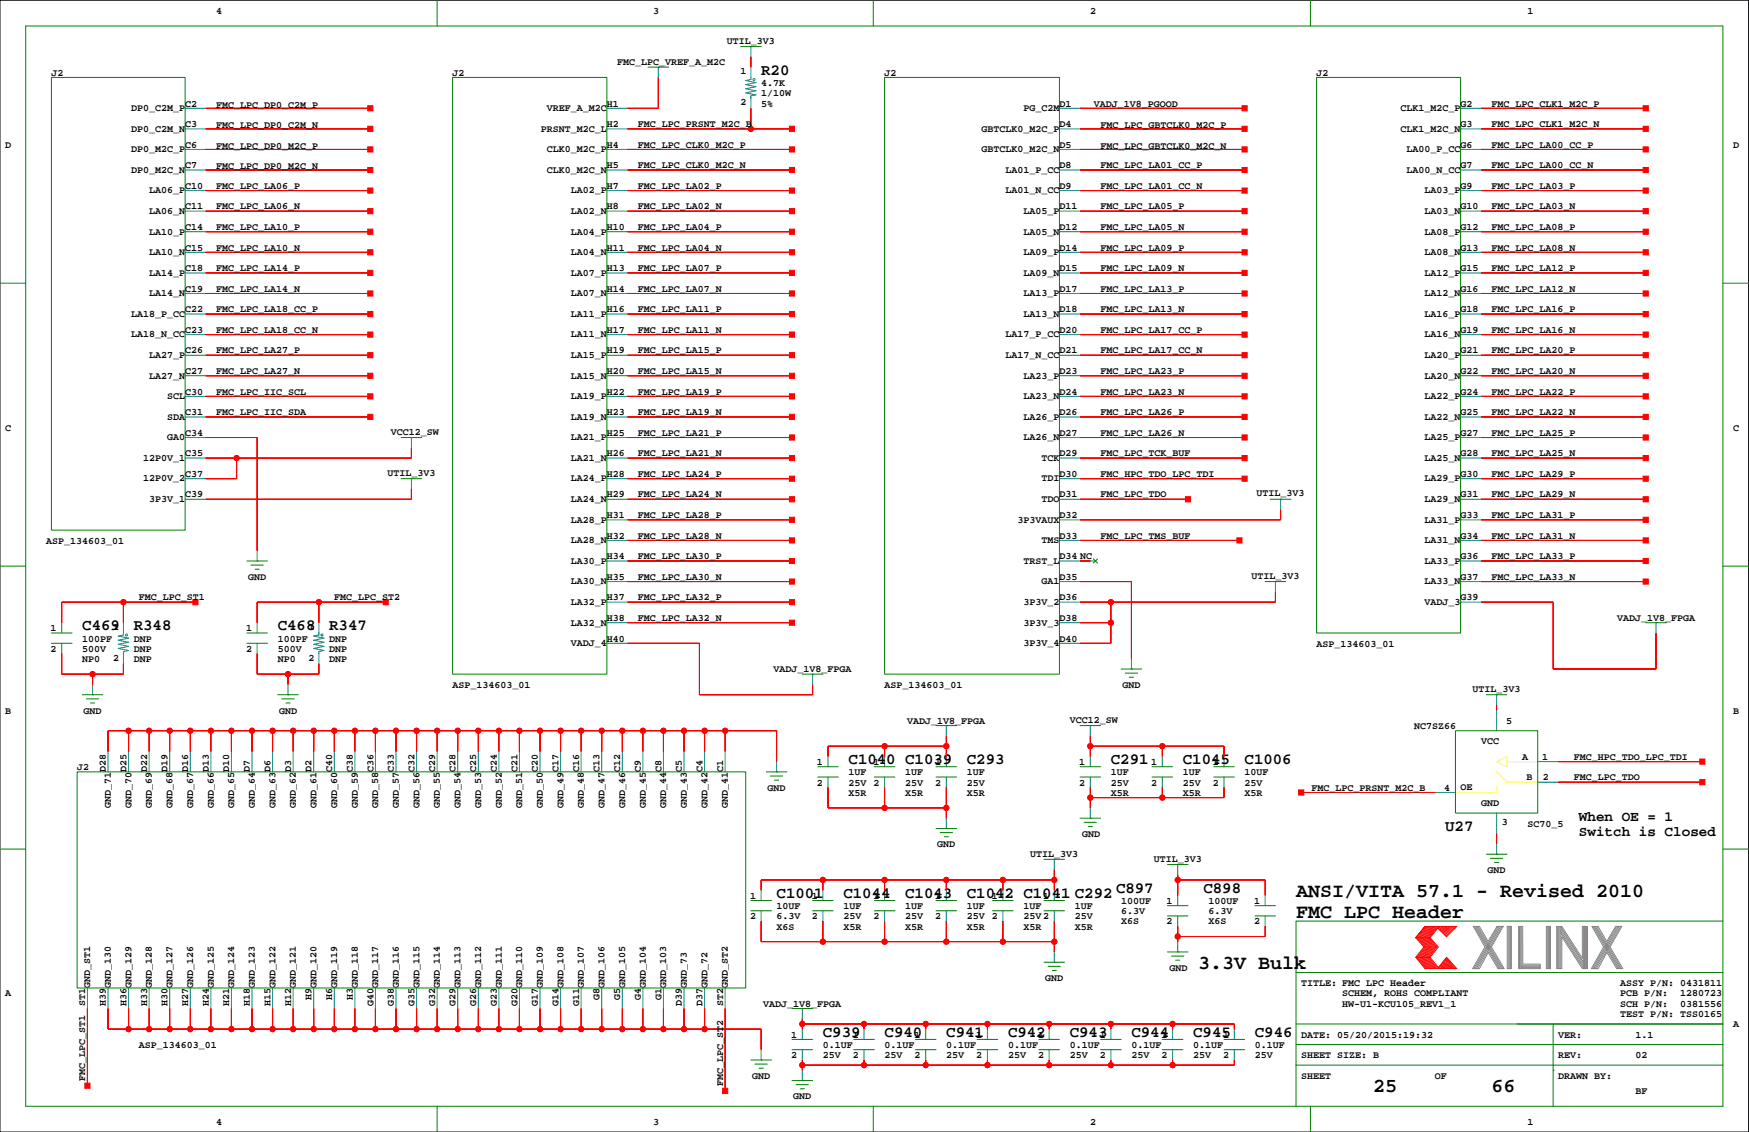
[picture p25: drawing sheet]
<svg xmlns="http://www.w3.org/2000/svg" width="432mm" height="279mm" viewBox="0 0 432 279" stroke-linecap="round" stroke-linejoin="round" font-family="sans-serif">
<defs><g id="words">
<g font-size="4.9">
<text x="320" y="221.4">ANSI/VITA 57.1 - Revised 2010</text>
<text x="320" y="226.5">FMC LPC Header</text>
<text x="295.8" y="239.2">3.3V Bulk</text>
<text x="339" y="269.6">25</text>
<text x="368.2" y="269.6">66</text>
</g>
<g font-size="3.9">
<text x="187.9" y="18.4">R20</text>
<text x="20.3" y="155.5">C469</text>
<text x="33" y="155.5">R348</text>
<text x="68.6" y="155.5">C468</text>
<text x="81.3" y="155.5">R347</text>
<text x="209.5" y="188.6">C1040 C1039</text>
<text x="238.7" y="188.6">C293</text>
<text x="274.3" y="188.6">C291</text>
<text x="292" y="188.6">C1045</text>
<text x="307.3" y="188.6">C1006</text>
<text x="356.8" y="205.1">U27</text>
<text x="191.7" y="221.6">C1001</text>
<text x="208.2" y="221.6">C1044</text>
<text x="223.5" y="221.6">C1043</text>
<text x="238.7" y="221.6">C1042 C1041 C292</text>
<text x="275.5" y="220.3">C897</text>
<text x="297.1" y="220.3">C898</text>
<text x="203.2" y="255.9">C939</text>
<text x="218.4" y="255.9">C940</text>
<text x="233.6" y="255.9">C941</text>
<text x="248.9" y="255.9">C942</text>
<text x="264.1" y="255.9">C943</text>
<text x="279.3" y="255.9">C944</text>
<text x="294.6" y="255.9">C945</text>
<text x="309.8" y="255.9">C946</text>
</g>
<g font-size="3.5">
<text x="389.8" y="202.6">When OE = 1</text>
<text x="389.8" y="206.4">Switch is Closed</text>
</g>
<g font-size="2.5">
<text x="53.3" y="3.4">4</text>
<text x="161.3" y="3.4">3</text>
<text x="269.2" y="3.4">2</text>
<text x="377.1" y="3.4">1</text>
<text x="179.5" y="10.8">UTIL_3V3</text>
<text x="152.4" y="16.1">FMC_LPC_VREF_A_M2C</text>
<text x="12.7" y="18.7">J2</text>
<text x="111.7" y="18.7">J2</text>
<text x="182.8" y="18.3">1</text>
<text x="187.9" y="21.2">4.7K</text>
<text x="187.9" y="23.7">1/10W</text>
<text x="218.4" y="18.7">J2</text>
<text x="325" y="18.7">J2</text>
<text x="32.4" y="27.4">DP0_C2M_P</text>
<text x="45.7" y="26.3">C2</text>
<text x="53.3" y="26.5">FMC_LPC_DP0_C2M_P</text>
<text x="135" y="27.4">VREF_A_M2C</text>
<text x="149.8" y="26.3">H1</text>
<text x="182.8" y="25.9">2</text>
<text x="187.9" y="26.3">5%</text>
<text x="252.7" y="27.4">PG_C2M</text>
<text x="261.6" y="26.3">D1</text>
<text x="270" y="26.3">VADJ_1V8_PGOOD</text>
<text x="345.8" y="27.4">CLK1_M2C_P</text>
<text x="360.6" y="26.3">G2</text>
<text x="368.2" y="26.3">FMC_LPC_CLK1_M2C_P</text>
<text x="32.4" y="32.5">DP0_C2M_N</text>
<text x="45.7" y="31.4">C3</text>
<text x="53.3" y="31.6">FMC_LPC_DP0_C2M_N</text>
<text x="133.5" y="32.5">PRSNT_M2C_L</text>
<text x="149.8" y="31.4">H2</text>
<text x="157.4" y="31.4">FMC_LPC_PRSNT_M2C_B</text>
<text x="242.3" y="32.5">GBTCLK0_M2C_P</text>
<text x="261.6" y="31.4">D4</text>
<text x="271.7" y="31.6">FMC_LPC_GBTCLK0_M2C_P</text>
<text x="345.8" y="32.5">CLK1_M2C_N</text>
<text x="360.6" y="31.4">G3</text>
<text x="368.2" y="31.4">FMC_LPC_CLK1_M2C_N</text>
<text x="1.3" y="36.4">D</text>
<text x="32.4" y="37.6">DP0_M2C_P</text>
<text x="45.7" y="36.4">C6</text>
<text x="45.7" y="41.5">C7</text>
<text x="53.3" y="36.7">FMC_LPC_DP0_M2C_P</text>
<text x="53.3" y="41.8">FMC_LPC_DP0_M2C_N</text>
<text x="135" y="37.6">CLK0_M2C_P</text>
<text x="149.8" y="36.4">H4</text>
<text x="149.8" y="41.5">H5</text>
<text x="157.4" y="36.4">FMC_LPC_CLK0_M2C_P</text>
<text x="157.4" y="41.5">FMC_LPC_CLK0_M2C_N</text>
<text x="242.3" y="37.6">GBTCLK0_M2C_N</text>
<text x="261.6" y="41.5">D8</text>
<text x="261.6" y="36.4">D5</text>
<text x="271.7" y="41.5">FMC_LPC_LA01_CC_P</text>
<text x="271.7" y="36.7">FMC_LPC_GBTCLK0_M2C_N</text>
<text x="347.3" y="37.6">LA00_P_CC</text>
<text x="360.6" y="36.4">G6</text>
<text x="360.6" y="41.5">G7</text>
<text x="368.2" y="41.5">FMC_LPC_LA00_CC_N</text>
<text x="368.2" y="36.4">FMC_LPC_LA00_CC_P</text>
<text x="427.9" y="36.4">D</text>
<text x="32.4" y="42.7">DP0_M2C_N</text>
<text x="36.8" y="47.7">LA06_P</text>
<text x="45.7" y="46.6">C10</text>
<text x="53.3" y="46.6">FMC_LPC_LA06_P</text>
<text x="135" y="42.7">CLK0_M2C_N</text>
<text x="140.9" y="47.7">LA02_P</text>
<text x="149.8" y="46.6">H7</text>
<text x="157.4" y="46.6">FMC_LPC_LA02_P</text>
<text x="248.2" y="47.7">LA01_N_CC</text>
<text x="248.2" y="42.7">LA01_P_CC</text>
<text x="261.6" y="46.6">D9</text>
<text x="271.7" y="46.6">FMC_LPC_LA01_CC_N</text>
<text x="347.3" y="42.7">LA00_N_CC</text>
<text x="351.7" y="47.7">LA03_P</text>
<text x="360.6" y="46.6">G9</text>
<text x="368.2" y="46.6">FMC_LPC_LA03_P</text>
<text x="36.8" y="52.8">LA06_N</text>
<text x="45.7" y="51.7">C11</text>
<text x="53.3" y="51.7">FMC_LPC_LA06_N</text>
<text x="140.9" y="52.8">LA02_N</text>
<text x="149.8" y="51.7">H8</text>
<text x="157.4" y="51.7">FMC_LPC_LA02_N</text>
<text x="252.7" y="52.8">LA05_P</text>
<text x="261.6" y="51.7">D11</text>
<text x="271.7" y="51.7">FMC_LPC_LA05_P</text>
<text x="351.7" y="52.8">LA03_N</text>
<text x="360.6" y="51.7">G10</text>
<text x="368.2" y="51.7">FMC_LPC_LA03_N</text>
<text x="36.8" y="57.9">LA10_P</text>
<text x="45.7" y="56.8">C14</text>
<text x="53.3" y="56.8">FMC_LPC_LA10_P</text>
<text x="140.9" y="57.9">LA04_P</text>
<text x="149.8" y="56.8">H10</text>
<text x="157.4" y="56.8">FMC_LPC_LA04_P</text>
<text x="252.7" y="57.9">LA05_N</text>
<text x="261.6" y="56.8">D12</text>
<text x="271.7" y="56.8">FMC_LPC_LA05_N</text>
<text x="351.7" y="57.9">LA08_P</text>
<text x="360.6" y="56.8">G12</text>
<text x="368.2" y="56.8">FMC_LPC_LA08_P</text>
<text x="36.8" y="63">LA10_N</text>
<text x="45.7" y="61.8">C15</text>
<text x="53.3" y="61.8">FMC_LPC_LA10_N</text>
<text x="140.9" y="63">LA04_N</text>
<text x="149.8" y="61.8">H11</text>
<text x="157.4" y="61.8">FMC_LPC_LA04_N</text>
<text x="252.7" y="63">LA09_P</text>
<text x="261.6" y="61.8">D14</text>
<text x="271.7" y="61.8">FMC_LPC_LA09_P</text>
<text x="351.7" y="63">LA08_N</text>
<text x="360.6" y="61.8">G13</text>
<text x="368.2" y="61.8">FMC_LPC_LA08_N</text>
<text x="36.8" y="68.1">LA14_P</text>
<text x="45.7" y="66.9">C18</text>
<text x="45.7" y="72">C19</text>
<text x="53.3" y="72">FMC_LPC_LA14_N</text>
<text x="53.3" y="66.9">FMC_LPC_LA14_P</text>
<text x="140.9" y="68.1">LA07_P</text>
<text x="149.8" y="66.9">H13</text>
<text x="149.8" y="72">H14</text>
<text x="157.4" y="66.9">FMC_LPC_LA07_P</text>
<text x="157.4" y="72">FMC_LPC_LA07_N</text>
<text x="252.7" y="68.1">LA09_N</text>
<text x="261.6" y="72">D17</text>
<text x="261.6" y="66.9">D15</text>
<text x="271.7" y="66.9">FMC_LPC_LA09_N</text>
<text x="271.7" y="72">FMC_LPC_LA13_P</text>
<text x="351.7" y="68.1">LA12_P</text>
<text x="360.6" y="66.9">G15</text>
<text x="360.6" y="72">G16</text>
<text x="368.2" y="72">FMC_LPC_LA12_N</text>
<text x="368.2" y="66.9">FMC_LPC_LA12_P</text>
<text x="36.8" y="73.1">LA14_N</text>
<text x="45.7" y="77.1">C22</text>
<text x="53.3" y="77.1">FMC_LPC_LA18_CC_P</text>
<text x="140.9" y="73.1">LA07_N</text>
<text x="149.8" y="77.1">H16</text>
<text x="157.4" y="77.1">FMC_LPC_LA11_P</text>
<text x="252.7" y="73.1">LA13_P</text>
<text x="261.6" y="77.1">D18</text>
<text x="271.7" y="77.1">FMC_LPC_LA13_N</text>
<text x="351.7" y="73.1">LA12_N</text>
<text x="360.6" y="77.1">G18</text>
<text x="368.2" y="77.1">FMC_LPC_LA16_P</text>
<text x="32.4" y="83.3">LA18_N_CC</text>
<text x="32.4" y="78.2">LA18_P_CC</text>
<text x="45.7" y="82.2">C23</text>
<text x="53.3" y="82.2">FMC_LPC_LA18_CC_N</text>
<text x="140.9" y="83.3">LA11_N</text>
<text x="140.9" y="78.2">LA11_P</text>
<text x="149.8" y="82.2">H17</text>
<text x="157.4" y="82.2">FMC_LPC_LA11_N</text>
<text x="248.2" y="83.3">LA17_P_CC</text>
<text x="252.7" y="78.2">LA13_N</text>
<text x="261.6" y="82.2">D20</text>
<text x="271.7" y="82.2">FMC_LPC_LA17_CC_P</text>
<text x="351.7" y="83.3">LA16_N</text>
<text x="351.7" y="78.2">LA16_P</text>
<text x="360.6" y="82.2">G19</text>
<text x="368.2" y="82.2">FMC_LPC_LA16_N</text>
<text x="36.8" y="88.4">LA27_P</text>
<text x="45.7" y="87.2">C26</text>
<text x="53.3" y="87.2">FMC_LPC_LA27_P</text>
<text x="140.9" y="88.4">LA15_P</text>
<text x="149.8" y="87.2">H19</text>
<text x="157.4" y="87.2">FMC_LPC_LA15_P</text>
<text x="248.2" y="88.4">LA17_N_CC</text>
<text x="261.6" y="87.2">D21</text>
<text x="271.7" y="87.2">FMC_LPC_LA17_CC_N</text>
<text x="351.7" y="88.4">LA20_P</text>
<text x="360.6" y="87.2">G21</text>
<text x="368.2" y="87.2">FMC_LPC_LA20_P</text>
<text x="36.8" y="93.4">LA27_N</text>
<text x="45.7" y="92.3">C27</text>
<text x="53.3" y="92.3">FMC_LPC_LA27_N</text>
<text x="140.9" y="93.4">LA15_N</text>
<text x="149.8" y="92.3">H20</text>
<text x="157.4" y="92.3">FMC_LPC_LA15_N</text>
<text x="252.7" y="93.4">LA23_P</text>
<text x="261.6" y="92.3">D23</text>
<text x="271.7" y="92.3">FMC_LPC_LA23_P</text>
<text x="351.7" y="93.4">LA20_N</text>
<text x="360.6" y="92.3">G22</text>
<text x="368.2" y="92.3">FMC_LPC_LA20_N</text>
<text x="41.3" y="98.5">SCL</text>
<text x="45.7" y="97.4">C30</text>
<text x="53.3" y="97.4">FMC_LPC_IIC_SCL</text>
<text x="140.9" y="98.5">LA19_P</text>
<text x="149.8" y="97.4">H22</text>
<text x="157.4" y="97.4">FMC_LPC_LA19_P</text>
<text x="252.7" y="98.5">LA23_N</text>
<text x="261.6" y="97.4">D24</text>
<text x="271.7" y="97.4">FMC_LPC_LA23_N</text>
<text x="351.7" y="98.5">LA22_P</text>
<text x="360.6" y="97.4">G24</text>
<text x="368.2" y="97.4">FMC_LPC_LA22_P</text>
<text x="1.3" y="106.3">C</text>
<text x="41.3" y="103.6">SDA</text>
<text x="45.7" y="102.5">C31</text>
<text x="45.7" y="107.5">C34</text>
<text x="53.3" y="102.5">FMC_LPC_IIC_SDA</text>
<text x="96.5" y="107.3">VCC12_SW</text>
<text x="140.9" y="103.6">LA19_N</text>
<text x="149.8" y="107.5">H25</text>
<text x="149.8" y="102.5">H23</text>
<text x="157.4" y="107.5">FMC_LPC_LA21_P</text>
<text x="157.4" y="102.5">FMC_LPC_LA19_N</text>
<text x="252.7" y="103.6">LA26_P</text>
<text x="261.6" y="102.5">D26</text>
<text x="261.6" y="107.5">D27</text>
<text x="271.7" y="102.5">FMC_LPC_LA26_P</text>
<text x="271.7" y="107.5">FMC_LPC_LA26_N</text>
<text x="351.7" y="103.6">LA22_N</text>
<text x="360.6" y="107.5">G27</text>
<text x="360.6" y="102.5">G25</text>
<text x="368.2" y="102.5">FMC_LPC_LA22_N</text>
<text x="368.2" y="107.5">FMC_LPC_LA25_P</text>
<text x="427.9" y="106.3">C</text>
<text x="35.3" y="113.8">12P0V_1</text>
<text x="41.3" y="108.7">GA0</text>
<text x="45.7" y="112.6">C35</text>
<text x="140.9" y="113.8">LA21_N</text>
<text x="140.9" y="108.7">LA21_P</text>
<text x="149.8" y="112.6">H26</text>
<text x="157.4" y="112.6">FMC_LPC_LA21_N</text>
<text x="252.7" y="108.7">LA26_N</text>
<text x="257.1" y="113.8">TCK</text>
<text x="261.6" y="112.6">D29</text>
<text x="271.7" y="112.6">FMC_LPC_TCK_BUF</text>
<text x="351.7" y="113.8">LA25_N</text>
<text x="351.7" y="108.7">LA25_P</text>
<text x="360.6" y="112.6">G28</text>
<text x="368.2" y="112.6">FMC_LPC_LA25_N</text>
<text x="35.3" y="118.8">12P0V_2</text>
<text x="45.7" y="117.7">C37</text>
<text x="95.7" y="117.5">UTIL_3V3</text>
<text x="140.9" y="118.8">LA24_P</text>
<text x="149.8" y="117.7">H28</text>
<text x="157.4" y="117.7">FMC_LPC_LA24_P</text>
<text x="257.1" y="118.8">TDI</text>
<text x="261.6" y="117.7">D30</text>
<text x="271.7" y="117.7">FMC_HPC_TDO_LPC_TDI</text>
<text x="351.7" y="118.8">LA29_P</text>
<text x="360.6" y="117.7">G30</text>
<text x="368.2" y="117.7">FMC_LPC_LA29_P</text>
<text x="36.8" y="123.9">3P3V_1</text>
<text x="45.7" y="122.8">C39</text>
<text x="140.9" y="123.9">LA24_N</text>
<text x="149.8" y="122.8">H29</text>
<text x="157.4" y="122.8">FMC_LPC_LA24_N</text>
<text x="257.1" y="123.9">TDO</text>
<text x="261.6" y="122.8">D31</text>
<text x="271.7" y="122.8">FMC_LPC_TDO</text>
<text x="310.2" y="122.5">UTIL_3V3</text>
<text x="351.7" y="123.9">LA29_N</text>
<text x="360.6" y="122.8">G31</text>
<text x="368.2" y="122.8">FMC_LPC_LA29_N</text>
<text x="140.9" y="129">LA28_P</text>
<text x="149.8" y="127.9">H31</text>
<text x="157.4" y="127.9">FMC_LPC_LA28_P</text>
<text x="251.2" y="129">3P3VAUX</text>
<text x="261.6" y="127.9">D32</text>
<text x="351.7" y="129">LA31_P</text>
<text x="360.6" y="127.9">G33</text>
<text x="368.2" y="127.9">FMC_LPC_LA31_P</text>
<text x="11.4" y="134.2">ASP_134603_01</text>
<text x="140.9" y="134.1">LA28_N</text>
<text x="149.8" y="132.9">H32</text>
<text x="157.4" y="132.9">FMC_LPC_LA28_N</text>
<text x="257.1" y="134.1">TMS</text>
<text x="261.6" y="132.9">D33</text>
<text x="271.7" y="132.9">FMC_LPC_TMS_BUF</text>
<text x="351.7" y="134.1">LA31_N</text>
<text x="360.6" y="132.9">G34</text>
<text x="368.2" y="132.9">FMC_LPC_LA31_N</text>
<text x="61.3" y="143.1">GND</text>
<text x="140.9" y="139.2">LA30_P</text>
<text x="149.8" y="138">H34</text>
<text x="149.8" y="143.1">H35</text>
<text x="157.4" y="143.1">FMC_LPC_LA30_N</text>
<text x="157.4" y="138">FMC_LPC_LA30_P</text>
<text x="252.7" y="139.2">TRST_L</text>
<text x="261.6" y="138">D34 NC</text>
<text x="261.6" y="143.1">D35</text>
<text x="309" y="142.8">UTIL_3V3</text>
<text x="351.7" y="139.2">LA33_P</text>
<text x="360.6" y="138">G36</text>
<text x="360.6" y="143.1">G37</text>
<text x="368.2" y="143.1">FMC_LPC_LA33_N</text>
<text x="368.2" y="138">FMC_LPC_LA33_P</text>
<text x="34.3" y="148.2">FMC_LPC_ST1</text>
<text x="82.5" y="148.2">FMC_LPC_ST2</text>
<text x="140.9" y="144.2">LA30_N</text>
<text x="140.9" y="149.3">LA32_P</text>
<text x="149.8" y="148.2">H37</text>
<text x="157.4" y="148.2">FMC_LPC_LA32_P</text>
<text x="252.7" y="149.3">3P3V_2</text>
<text x="257.1" y="144.2">GA1</text>
<text x="261.6" y="148.2">D36</text>
<text x="351.7" y="144.2">LA33_N</text>
<text x="351.7" y="149.3">VADJ_3</text>
<text x="360.6" y="148.2">G39</text>
<text x="12.5" y="155.8">1</text>
<text x="27.9" y="155.4">1</text>
<text x="60.7" y="155.8">1</text>
<text x="76.2" y="155.4">1</text>
<text x="140.9" y="154.4">LA32_N</text>
<text x="149.8" y="153.3">H38</text>
<text x="157.4" y="153.3">FMC_LPC_LA32_N</text>
<text x="252.7" y="154.4">3P3V_3</text>
<text x="261.6" y="153.3">D38</text>
<text x="399.2" y="153.3">VADJ_1V8_FPGA</text>
<text x="12.5" y="160.9">2</text>
<text x="20.3" y="160.9">500V</text>
<text x="20.3" y="158.3">100PF</text>
<text x="33" y="158.3">DNP</text>
<text x="33" y="160.9">DNP</text>
<text x="60.7" y="160.9">2</text>
<text x="68.6" y="158.3">100PF</text>
<text x="68.6" y="160.9">500V</text>
<text x="81.3" y="158.3">DNP</text>
<text x="81.3" y="160.9">DNP</text>
<text x="140.9" y="159.5">VADJ_4</text>
<text x="149.8" y="158.3">H40</text>
<text x="252.7" y="159.5">3P3V_4</text>
<text x="261.6" y="158.3">D40</text>
<text x="325" y="159.6">ASP_134603_01</text>
<text x="20.3" y="163.4">NP0</text>
<text x="27.9" y="163">2</text>
<text x="33" y="163.4">DNP</text>
<text x="68.6" y="163.4">NP0</text>
<text x="76.2" y="163">2</text>
<text x="81.3" y="163.4">DNP</text>
<text x="191" y="166">VADJ_1V8_FPGA</text>
<text x="111.7" y="169.8">ASP_134603_01</text>
<text x="218.4" y="169.8">ASP_134603_01</text>
<text x="277.1" y="169.8">GND</text>
<text x="363.6" y="170.8">UTIL_3V3</text>
<text x="1.3" y="176.1">B</text>
<text x="20.6" y="176.1">GND</text>
<text x="68.9" y="176.1">GND</text>
<text x="224" y="178.7">VADJ_1V8_FPGA</text>
<text x="264.1" y="178.4">VCC12_SW</text>
<text x="349.2" y="179.9">NC7SZ66</text>
<text x="371.8" y="178.7">5</text>
<text x="427.9" y="176.1">B</text>
<text x="365.7" y="183.7">VCC</text>
<text x="19" y="190.1">J2</text>
<text x="26.1" y="190.5" transform="rotate(-90 26.1 190.5)">D28</text>
<text x="31.2" y="190.5" transform="rotate(-90 31.2 190.5)">D25</text>
<text x="36.3" y="190.5" transform="rotate(-90 36.3 190.5)">D22</text>
<text x="41.4" y="190.5" transform="rotate(-90 41.4 190.5)">D19</text>
<text x="46.5" y="190.5" transform="rotate(-90 46.5 190.5)">D16</text>
<text x="51.5" y="190.5" transform="rotate(-90 51.5 190.5)">D13</text>
<text x="56.6" y="190.5" transform="rotate(-90 56.6 190.5)">D10</text>
<text x="61.7" y="190.5" transform="rotate(-90 61.7 190.5)">D7</text>
<text x="66.8" y="190.5" transform="rotate(-90 66.8 190.5)">D6</text>
<text x="71.9" y="190.5" transform="rotate(-90 71.9 190.5)">D3</text>
<text x="76.9" y="190.5" transform="rotate(-90 76.9 190.5)">D2</text>
<text x="82" y="190.5" transform="rotate(-90 82 190.5)">C40</text>
<text x="87.1" y="190.5" transform="rotate(-90 87.1 190.5)">C38</text>
<text x="92.2" y="190.5" transform="rotate(-90 92.2 190.5)">C36</text>
<text x="97.2" y="190.5" transform="rotate(-90 97.2 190.5)">C33</text>
<text x="102.3" y="190.5" transform="rotate(-90 102.3 190.5)">C32</text>
<text x="107.4" y="190.5" transform="rotate(-90 107.4 190.5)">C29</text>
<text x="112.5" y="190.5" transform="rotate(-90 112.5 190.5)">C28</text>
<text x="117.6" y="190.5" transform="rotate(-90 117.6 190.5)">C25</text>
<text x="122.6" y="190.5" transform="rotate(-90 122.6 190.5)">C24</text>
<text x="127.7" y="190.5" transform="rotate(-90 127.7 190.5)">C21</text>
<text x="132.8" y="190.5" transform="rotate(-90 132.8 190.5)">C20</text>
<text x="137.9" y="190.5" transform="rotate(-90 137.9 190.5)">C17</text>
<text x="143" y="190.5" transform="rotate(-90 143 190.5)">C16</text>
<text x="148" y="190.5" transform="rotate(-90 148 190.5)">C13</text>
<text x="153.1" y="190.5" transform="rotate(-90 153.1 190.5)">C12</text>
<text x="158.2" y="190.5" transform="rotate(-90 158.2 190.5)">C9</text>
<text x="163.3" y="190.5" transform="rotate(-90 163.3 190.5)">C8</text>
<text x="168.4" y="190.5" transform="rotate(-90 168.4 190.5)">C5</text>
<text x="173.4" y="190.5" transform="rotate(-90 173.4 190.5)">C4</text>
<text x="178.5" y="190.5" transform="rotate(-90 178.5 190.5)">C1</text>
<text x="201.7" y="188.8">1</text>
<text x="209.5" y="191.4">1UF</text>
<text x="215.6" y="188.8">1</text>
<text x="223.5" y="191.4">1UF</text>
<text x="230.9" y="188.8">1</text>
<text x="238.7" y="191.4">1UF</text>
<text x="266.4" y="188.8">1</text>
<text x="274.3" y="191.4">1UF</text>
<text x="284.2" y="188.8">1</text>
<text x="292" y="191.4">1UF</text>
<text x="299.4" y="188.8">1</text>
<text x="307.3" y="191.4">10UF</text>
<text x="375.8" y="187.5">A</text>
<text x="380.7" y="187.5">1</text>
<text x="388.5" y="187.5">FMC_HPC_TDO_LPC_TDI</text>
<text x="189.5" y="195.2">GND</text>
<text x="201.7" y="193.9">2</text>
<text x="209.5" y="193.9">25V 2</text>
<text x="209.5" y="196.4">X5R</text>
<text x="223.5" y="196.4">X5R</text>
<text x="223.5" y="193.9">25V</text>
<text x="230.9" y="193.9">2</text>
<text x="238.7" y="196.4">X5R</text>
<text x="238.7" y="193.9">25V</text>
<text x="266.4" y="193.9">2</text>
<text x="274.3" y="196.4">X5R</text>
<text x="274.3" y="193.9">25V</text>
<text x="284.2" y="193.9">2</text>
<text x="292" y="196.4">X5R</text>
<text x="292" y="193.9">25V</text>
<text x="299.4" y="193.9">2</text>
<text x="307.3" y="193.9">25V</text>
<text x="307.3" y="196.4">X5R</text>
<text x="323.8" y="195.2">FMC_LPC_PRSNT_M2C_B</text>
<text x="356.6" y="195.2">4</text>
<text x="360.6" y="195">OE</text>
<text x="376.9" y="192.5">B</text>
<text x="380.9" y="192.6">2</text>
<text x="388.5" y="192.6">FMC_LPC_TDO</text>
<text x="27.4" y="199.4" transform="rotate(-90 27.4 199.4)">GND_71</text>
<text x="32.4" y="199.4" transform="rotate(-90 32.4 199.4)">GND_70</text>
<text x="37.5" y="199.4" transform="rotate(-90 37.5 199.4)">GND_69</text>
<text x="42.6" y="199.4" transform="rotate(-90 42.6 199.4)">GND_68</text>
<text x="47.7" y="199.4" transform="rotate(-90 47.7 199.4)">GND_67</text>
<text x="52.8" y="199.4" transform="rotate(-90 52.8 199.4)">GND_66</text>
<text x="57.8" y="199.4" transform="rotate(-90 57.8 199.4)">GND_65</text>
<text x="62.9" y="199.4" transform="rotate(-90 62.9 199.4)">GND_64</text>
<text x="68" y="199.4" transform="rotate(-90 68 199.4)">GND_63</text>
<text x="73.1" y="199.4" transform="rotate(-90 73.1 199.4)">GND_62</text>
<text x="78.1" y="199.4" transform="rotate(-90 78.1 199.4)">GND_61</text>
<text x="83.2" y="199.4" transform="rotate(-90 83.2 199.4)">GND_60</text>
<text x="88.3" y="199.4" transform="rotate(-90 88.3 199.4)">GND_59</text>
<text x="93.4" y="199.4" transform="rotate(-90 93.4 199.4)">GND_58</text>
<text x="98.5" y="199.4" transform="rotate(-90 98.5 199.4)">GND_57</text>
<text x="103.5" y="199.4" transform="rotate(-90 103.5 199.4)">GND_56</text>
<text x="108.6" y="199.4" transform="rotate(-90 108.6 199.4)">GND_55</text>
<text x="113.7" y="199.4" transform="rotate(-90 113.7 199.4)">GND_54</text>
<text x="118.8" y="199.4" transform="rotate(-90 118.8 199.4)">GND_53</text>
<text x="123.9" y="199.4" transform="rotate(-90 123.9 199.4)">GND_52</text>
<text x="128.9" y="199.4" transform="rotate(-90 128.9 199.4)">GND_51</text>
<text x="134" y="199.4" transform="rotate(-90 134 199.4)">GND_50</text>
<text x="139.1" y="199.4" transform="rotate(-90 139.1 199.4)">GND_49</text>
<text x="144.2" y="199.4" transform="rotate(-90 144.2 199.4)">GND_48</text>
<text x="149.3" y="199.4" transform="rotate(-90 149.3 199.4)">GND_47</text>
<text x="154.3" y="199.4" transform="rotate(-90 154.3 199.4)">GND_46</text>
<text x="159.4" y="199.4" transform="rotate(-90 159.4 199.4)">GND_45</text>
<text x="164.5" y="199.4" transform="rotate(-90 164.5 199.4)">GND_44</text>
<text x="169.6" y="199.4" transform="rotate(-90 169.6 199.4)">GND_43</text>
<text x="174.6" y="199.4" transform="rotate(-90 174.6 199.4)">GND_42</text>
<text x="179.7" y="199.4" transform="rotate(-90 179.7 199.4)">GND_41</text>
<text x="365.7" y="199">GND</text>
<text x="370.8" y="203.7">3</text>
<text x="231.4" y="209.1">GND</text>
<text x="267.1" y="206.6">GND</text>
<text x="377.1" y="204">SC70_5</text>
<text x="254.4" y="211.4">UTIL_3V3</text>
<text x="284.8" y="212.7">UTIL_3V3</text>
<text x="367.3" y="215.5">GND</text>
<text x="185.2" y="221.8">1</text>
<text x="200.4" y="221.8">1</text>
<text x="215.6" y="221.8">1</text>
<text x="230.9" y="221.8">1</text>
<text x="244.8" y="221.8">1</text>
<text x="257.5" y="221.8">1</text>
<text x="185.2" y="226.9">2</text>
<text x="191.7" y="226.9">6.3V</text>
<text x="191.7" y="224.4">10UF</text>
<text x="200.4" y="226.9">2</text>
<text x="208.2" y="224.4">1UF</text>
<text x="208.2" y="226.9">25V</text>
<text x="215.6" y="226.9">2</text>
<text x="223.5" y="226.9">25V</text>
<text x="223.5" y="224.4">1UF</text>
<text x="230.9" y="226.9">2</text>
<text x="238.7" y="224.4">1UF</text>
<text x="238.7" y="226.9">25V 2</text>
<text x="252.7" y="226.9">25V2</text>
<text x="252.7" y="224.4">1UF</text>
<text x="265.4" y="226.9">25V</text>
<text x="265.4" y="224.4">1UF</text>
<text x="276.8" y="223.1">100UF</text>
<text x="276.8" y="225.6">6.3V</text>
<text x="288" y="223.1">1</text>
<text x="298.4" y="225.6">6.3V</text>
<text x="298.4" y="223.1">100UF</text>
<text x="309.6" y="223.1">1</text>
<text x="191.7" y="229.4">X6S</text>
<text x="208.2" y="229.4">X5R</text>
<text x="223.5" y="229.4">X5R</text>
<text x="238.7" y="229.4">X5R</text>
<text x="252.7" y="229.4">X5R</text>
<text x="265.4" y="229.4">X5R</text>
<text x="276.8" y="228.2">X6S</text>
<text x="288" y="228.2">2</text>
<text x="298.4" y="228.2">X6S</text>
<text x="309.6" y="228.2">2</text>
<text x="288.7" y="239.6">GND</text>
<text x="1.3" y="245.9">A</text>
<text x="22.3" y="243.8" transform="rotate(-90 22.3 243.8)">GND_ST1</text>
<text x="27.4" y="243.8" transform="rotate(-90 27.4 243.8)">GND_130</text>
<text x="32.4" y="243.8" transform="rotate(-90 32.4 243.8)">GND_129</text>
<text x="37.5" y="243.8" transform="rotate(-90 37.5 243.8)">GND_128</text>
<text x="42.6" y="243.8" transform="rotate(-90 42.6 243.8)">GND_127</text>
<text x="47.7" y="243.8" transform="rotate(-90 47.7 243.8)">GND_126</text>
<text x="52.8" y="243.8" transform="rotate(-90 52.8 243.8)">GND_125</text>
<text x="57.8" y="243.8" transform="rotate(-90 57.8 243.8)">GND_124</text>
<text x="62.9" y="243.8" transform="rotate(-90 62.9 243.8)">GND_123</text>
<text x="68" y="243.8" transform="rotate(-90 68 243.8)">GND_122</text>
<text x="73.1" y="243.8" transform="rotate(-90 73.1 243.8)">GND_121</text>
<text x="78.1" y="243.8" transform="rotate(-90 78.1 243.8)">GND_120</text>
<text x="83.2" y="243.8" transform="rotate(-90 83.2 243.8)">GND_119</text>
<text x="88.3" y="243.8" transform="rotate(-90 88.3 243.8)">GND_118</text>
<text x="93.4" y="243.8" transform="rotate(-90 93.4 243.8)">GND_117</text>
<text x="98.5" y="243.8" transform="rotate(-90 98.5 243.8)">GND_116</text>
<text x="103.5" y="243.8" transform="rotate(-90 103.5 243.8)">GND_115</text>
<text x="108.6" y="243.8" transform="rotate(-90 108.6 243.8)">GND_114</text>
<text x="113.7" y="243.8" transform="rotate(-90 113.7 243.8)">GND_113</text>
<text x="118.8" y="243.8" transform="rotate(-90 118.8 243.8)">GND_112</text>
<text x="123.9" y="243.8" transform="rotate(-90 123.9 243.8)">GND_111</text>
<text x="128.9" y="243.8" transform="rotate(-90 128.9 243.8)">GND_110</text>
<text x="134" y="243.8" transform="rotate(-90 134 243.8)">GND_109</text>
<text x="139.1" y="243.8" transform="rotate(-90 139.1 243.8)">GND_108</text>
<text x="144.2" y="243.8" transform="rotate(-90 144.2 243.8)">GND_107</text>
<text x="149.3" y="243.8" transform="rotate(-90 149.3 243.8)">GND_106</text>
<text x="154.3" y="243.8" transform="rotate(-90 154.3 243.8)">GND_105</text>
<text x="159.4" y="243.8" transform="rotate(-90 159.4 243.8)">GND_104</text>
<text x="164.5" y="243.8" transform="rotate(-90 164.5 243.8)">GND_103</text>
<text x="169.6" y="243.8" transform="rotate(-90 169.6 243.8)">GND_73</text>
<text x="174.6" y="243.8" transform="rotate(-90 174.6 243.8)">GND_72</text>
<text x="179.7" y="243.8" transform="rotate(-90 179.7 243.8)">GND_ST2</text>
<text x="258.1" y="242.1">GND</text>
<text x="321.2" y="243.4">TITLE: FMC LPC Header</text>
<text x="331.4" y="245.9">SCHEM, ROHS COMPLIANT</text>
<text x="400" y="245.9">PCB P/N:</text>
<text x="400" y="243.4">ASSY P/N: 0431811</text>
<text x="414.8" y="245.9">1280723</text>
<text x="21.1" y="248.3" transform="rotate(-90 21.1 248.3)">ST1</text>
<text x="26.1" y="248.3" transform="rotate(-90 26.1 248.3)">H39</text>
<text x="31.2" y="248.3" transform="rotate(-90 31.2 248.3)">H36</text>
<text x="36.3" y="248.3" transform="rotate(-90 36.3 248.3)">H33</text>
<text x="41.4" y="248.3" transform="rotate(-90 41.4 248.3)">H30</text>
<text x="46.5" y="248.3" transform="rotate(-90 46.5 248.3)">H27</text>
<text x="51.5" y="248.3" transform="rotate(-90 51.5 248.3)">H24</text>
<text x="56.6" y="248.3" transform="rotate(-90 56.6 248.3)">H21</text>
<text x="61.7" y="248.3" transform="rotate(-90 61.7 248.3)">H18</text>
<text x="66.8" y="248.3" transform="rotate(-90 66.8 248.3)">H15</text>
<text x="71.9" y="248.3" transform="rotate(-90 71.9 248.3)">H12</text>
<text x="76.9" y="246.8" transform="rotate(-90 76.9 246.8)">H9</text>
<text x="82" y="246.8" transform="rotate(-90 82 246.8)">H6</text>
<text x="87.1" y="246.8" transform="rotate(-90 87.1 246.8)">H3</text>
<text x="92.2" y="248.3" transform="rotate(-90 92.2 248.3)">G40</text>
<text x="97.2" y="248.3" transform="rotate(-90 97.2 248.3)">G38</text>
<text x="102.3" y="248.3" transform="rotate(-90 102.3 248.3)">G35</text>
<text x="107.4" y="248.3" transform="rotate(-90 107.4 248.3)">G32</text>
<text x="112.5" y="248.3" transform="rotate(-90 112.5 248.3)">G29</text>
<text x="117.6" y="248.3" transform="rotate(-90 117.6 248.3)">G26</text>
<text x="122.6" y="248.3" transform="rotate(-90 122.6 248.3)">G23</text>
<text x="127.7" y="248.3" transform="rotate(-90 127.7 248.3)">G20</text>
<text x="132.8" y="248.3" transform="rotate(-90 132.8 248.3)">G17</text>
<text x="137.9" y="248.3" transform="rotate(-90 137.9 248.3)">G14</text>
<text x="143" y="248.3" transform="rotate(-90 143 248.3)">G11</text>
<text x="148" y="246.8" transform="rotate(-90 148 246.8)">G8</text>
<text x="153.1" y="246.8" transform="rotate(-90 153.1 246.8)">G5</text>
<text x="158.2" y="246.8" transform="rotate(-90 158.2 246.8)">G4</text>
<text x="163.3" y="246.8" transform="rotate(-90 163.3 246.8)">G1</text>
<text x="168.4" y="248.3" transform="rotate(-90 168.4 248.3)">D39</text>
<text x="173.4" y="248.3" transform="rotate(-90 173.4 248.3)">D37</text>
<text x="178.5" y="248.3" transform="rotate(-90 178.5 248.3)">ST2</text>
<text x="188.4" y="248.5">VADJ_1V8_FPGA</text>
<text x="331.4" y="248.5">HW-U1-KCU105_REV1_1</text>
<text x="400" y="251">TEST P/N: TSS0165</text>
<text x="400" y="248.5">SCH P/N:</text>
<text x="414.8" y="248.5">0381556</text>
<text x="195.3" y="256.1">1</text>
<text x="210.6" y="256.1">1</text>
<text x="225.8" y="256.1">1</text>
<text x="241" y="256.1">1</text>
<text x="256.3" y="256.1">1</text>
<text x="271.5" y="256.1">1</text>
<text x="286.7" y="256.1">1</text>
<text x="302" y="256.1">1</text>
<text x="321.2" y="256.1">DATE: 05/20/2015:19:32</text>
<text x="384.7" y="256.1">VER:</text>
<text x="403.8" y="256.1">1.1</text>
<text x="427.9" y="253.6">A</text>
<text x="34.3" y="258.6">ASP_134603_01</text>
<text x="195.3" y="261.2">2</text>
<text x="203.2" y="261.2">25V</text>
<text x="203.2" y="258.6">0.1UF</text>
<text x="210.6" y="261.2">2</text>
<text x="218.4" y="258.6">0.1UF</text>
<text x="218.4" y="261.2">25V</text>
<text x="225.8" y="261.2">2</text>
<text x="233.6" y="258.6">0.1UF</text>
<text x="233.6" y="261.2">25V</text>
<text x="241" y="261.2">2</text>
<text x="248.9" y="261.2">25V</text>
<text x="248.9" y="258.6">0.1UF</text>
<text x="256.3" y="261.2">2</text>
<text x="264.1" y="261.2">25V</text>
<text x="264.1" y="258.6">0.1UF</text>
<text x="271.5" y="261.2">2</text>
<text x="279.3" y="258.6">0.1UF</text>
<text x="279.3" y="261.2">25V</text>
<text x="286.7" y="261.2">2</text>
<text x="294.6" y="261.2">25V</text>
<text x="294.6" y="258.6">0.1UF</text>
<text x="302" y="261.2">2</text>
<text x="309.8" y="258.6">0.1UF</text>
<text x="309.8" y="261.2">25V</text>
<text x="321.2" y="261.2">SHEET SIZE: B</text>
<text x="384.7" y="261.2">REV:</text>
<text x="403.8" y="261.2">02</text>
<text x="21.1" y="266.7" transform="rotate(-90 21.1 266.7)">FMC_LPC_ST1</text>
<text x="178.5" y="268" transform="rotate(-90 178.5 268)">FMC_LPC_ST2</text>
<text x="185.7" y="266.3">GND</text>
<text x="321.2" y="266.3">SHEET</text>
<text x="354.2" y="266.3">OF</text>
<text x="384.7" y="266.3">DRAWN BY:</text>
<text x="195.9" y="271.3">GND</text>
<text x="403.8" y="270.1">BF</text>
<text x="53.3" y="277.7">4</text>
<text x="161.3" y="277.7">3</text>
<text x="269.2" y="277.7">2</text>
<text x="377.1" y="277.7">1</text>
</g>
</g></defs>
<path d="M0 .1h431.7v279.3h-431.7z" fill="none" stroke="#000" stroke-width=".25"/>
<g fill="none" stroke="#008000" stroke-width=".25">
<path d="M6.3 6.4h419.1v266.7h-419.1zM12.7 19.1h33v111.7h-33zM107.9 .1v6.3M111.7 19.1h38.1v147.3h-38.1zM160 16.6h5.1M162.5 16.6h.1M182.8 11.5h5.1M185.4 11.5h.1M215.6 .1v6.3M218.4 19.1h43.2v147.3h-43.2zM323.5 .1v6.3M325 19.1h35.6v137.1h-35.6z"/>
<path d="M0 69.9h6.3M425.4 69.9h6.3M99 108h5.1M99 118.1h5.1M101.6 108h.1M101.6 118.1h.1M0 139.7h6.3M60.9 138.5h5.1M62 139.5h3M63.5 138.5h.1M269.9 138l1.1 1M271 138l-1.1 1"/>
<path d="M313.6 123.2h5.1M316.2 123.2h.1M425.4 139.7h6.3M12.7 158.8h5.1M12.7 156.2h5.1M60.9 158.8h5.1M60.9 156.2h5.1M63 140.5h1M312.3 143.5h5.1M314.9 143.5h.1M406.3 153.7h5.1M408.8 153.7h.1"/>
<path d="M20.3 171.5h5.1M21.3 172.5h3.1M22.3 173.5h1.1M22.9 171.5h.1M68.6 171.5h5M69.6 172.5h3M70.6 173.5h1M71.1 171.5h.1M198.1 166.4h5.1M200.6 166.4h.1M231.1 179.1h5.1M233.6 179.1h.1"/>
<path d="M266.6 179.1h5.1M269.2 179.1h.1M276.8 165.1h5.1M277.8 166.1h3.1M278.8 167.2h1M279.3 165.1h.1M366.9 171.5h5.1M369.5 171.5h.1M19 190.5h165.1v53.3h-165.1zM189.2 190.5h5.1M190.2 191.5h3M191.2 192.6h1"/>
<path d="M191.7 190.5h.1M201.9 191.8h5.1M201.9 189.3h5.1M215.9 191.8h5M215.9 189.3h5M231.1 191.8h5.1M231.1 189.3h5.1M266.6 191.8h5.1M266.6 189.3h5.1M284.4 191.8h5.1M284.4 189.3h5.1M299.7 191.8h5"/>
<path d="M299.7 189.3h5M359.3 180.4h20.3v20.3h-20.3zM0 209.6h6.3M231.1 204.5h5.1M232.1 205.5h3.1M233.1 206.5h1M233.6 204.5h.1M257.8 212.1h5M260.3 212.1h.1M266.6 201.9h5.1M267.7 203h3M268.7 204h1"/>
<path d="M269.2 201.9h.1M288.2 213.4h5.1M290.8 213.4h.1M366.9 210.8h5.1M368 211.9h3M369 212.9h1M369.5 210.8h.1M425.4 209.6h6.3M185.4 224.8h5.1M185.4 222.3h5.1M200.6 224.8h5.1M200.6 222.3h5.1"/>
<path d="M215.9 224.8h5M215.9 222.3h5M231.1 224.8h5.1M231.1 222.3h5.1M245.1 224.8h5M245.1 222.3h5M257.8 224.8h5M257.8 222.3h5M257.8 237.5h5M258.8 238.5h3M259.8 239.5h1M260.3 237.5h.1"/>
<path d="M288.2 235h5.1M288.2 226.1h5.1M288.2 223.5h5.1M289.2 236h3.1M290.3 237h1M290.8 235h.1M309.8 226.1h5.1M309.8 223.5h5.1M425.4 227.3h-105.4v35.6M195.5 248.9h5.1M195.5 259.1h5.1M195.5 256.5h5.1"/>
<path d="M198.1 248.9h.1M210.8 259.1h5.1M210.8 256.5h5.1M226 259.1h5.1M226 256.5h5.1M241.2 259.1h5.1M241.2 256.5h5.1M256.5 259.1h5.1M256.5 256.5h5.1M271.7 259.1h5.1M271.7 256.5h5.1M287 259.1h5"/>
<path d="M287 256.5h5M302.2 259.1h5.1M302.2 256.5h5.1M320 257.8h105.4M320 252.7h105.4M320 240h105.4M383.5 252.7v20.4M107.9 273.1v6.3M185.4 261.6h5.1M186.4 262.6h3M187.4 263.7h1M187.9 261.6h.1"/>
<path d="M195.5 266.7h5.1M196.6 267.7h3M197.6 268.7h1M198.1 266.7h.1M215.6 273.1v6.3M320 262.9v10.2M320 262.9h105.4M323.5 273.1v6.3M383.5 264.2h.1"/>
</g>
<g fill="none" stroke="#f00" stroke-width=".25">
<path d="M162.5 19.1v7.6h-7.6M185.4 14v2.6M50.8 31.8h40.6M50.8 36.9h40.6M50.8 26.7h40.6M154.9 31.8h40.6M154.9 36.9h40.6M185.4 26.7v5.1M266.6 31.8h40.7M266.6 36.9h40.7M266.6 26.7h40.7M365.7 31.8h40.6"/>
<path d="M365.7 36.9h40.6M365.7 26.7h40.6M50.8 47h40.6M50.8 42h40.6M50.8 57.2h40.6M50.8 52.1h40.6M154.9 47h40.6M154.9 42h40.6M154.9 57.2h40.6M154.9 52.1h40.6M266.6 47h40.7M266.6 42h40.7"/>
<path d="M266.6 57.2h40.7M266.6 52.1h40.7M365.7 47h40.6M365.7 42h40.6M365.7 57.2h40.6M365.7 52.1h40.6M50.8 67.4h40.6M50.8 62.3h40.6M50.8 77.5h40.6M50.8 72.4h40.6M154.9 67.4h40.6M154.9 62.3h40.6"/>
<path d="M154.9 77.5h40.6M154.9 72.4h40.6M266.6 67.4h40.7M266.6 62.3h40.7M266.6 77.5h40.7M266.6 72.4h40.7M365.7 67.4h40.6M365.7 62.3h40.6M365.7 77.5h40.6M365.7 72.4h40.6M50.8 87.7h40.6M50.8 82.6h40.6"/>
<path d="M50.8 97.8h40.6M50.8 92.8h40.6M154.9 87.7h40.6M154.9 82.6h40.6M154.9 97.8h40.6M154.9 92.8h40.6M266.6 87.7h40.7M266.6 82.6h40.7M266.6 97.8h40.7M266.6 92.8h40.7M365.7 87.7h40.6M365.7 82.6h40.6"/>
<path d="M365.7 97.8h40.6M365.7 92.8h40.6M50.8 108h12.7v27.9M50.8 102.9h40.6M58.4 113.1v5h-7.6M101.6 110.5v2.6h-50.8M154.9 108h40.6M154.9 113.1h40.6M154.9 118.1h40.6M154.9 102.9h40.6M266.6 108h40.7M266.6 113.1h40.7"/>
<path d="M266.6 118.1h40.7M266.6 102.9h40.7M365.7 108h40.6M365.7 113.1h40.6M365.7 118.1h40.6M365.7 102.9h40.6M101.6 120.7v2.5h-50.8M154.9 123.2h40.6M154.9 133.4h40.6M154.9 128.3h40.6M154.9 138.5h40.6M266.6 123.2h26.7"/>
<path d="M266.6 133.4h39.4M266.6 138.5h2.6M316.2 125.8v2.5h-49.6M365.7 123.2h40.6M365.7 133.4h40.6M365.7 128.3h40.6M365.7 138.5h40.6M30.5 148.6v5.1M48.2 148.6h-33v5.1M78.7 148.6v5.1M95.2 148.6h-31.7v5.1M154.9 143.5h40.6"/>
<path d="M154.9 153.7h40.6M154.9 158.8h17.8v12.7h27.9v-2.6M154.9 148.6h40.6M266.6 143.5h12.7v19.1M266.6 153.7h7.7M274.3 148.6v10.2h-7.7M314.9 146.1v2.5h-48.3M365.7 143.5h40.6M365.7 148.6h17.8v16.5h25.3v-8.9M15.2 161.3v5.1h15.3v-2.5M22.9 166.4v2.5M63.5 161.3v5.1h15.2v-2.5"/>
<path d="M71.1 166.4v2.5M369.5 174v1.3M26.7 185.4v-5h165v7.6M31.7 180.4v5M36.8 180.4v5M41.9 180.4v5M47 180.4v5M52.1 180.4v5M57.1 180.4v5M62.2 180.4v5M67.3 180.4v5M72.4 180.4v5"/>
<path d="M77.5 180.4v5M82.5 180.4v5M87.6 180.4v5M92.7 180.4v5M97.8 180.4v5M102.8 180.4v5M107.9 180.4v5M113 180.4v5M118.1 180.4v5M123.2 180.4v5M128.2 180.4v5M133.3 180.4v5"/>
<path d="M138.4 180.4v5M143.5 180.4v5M148.6 180.4v5M153.6 180.4v5M158.7 180.4v5M163.8 180.4v5M168.9 180.4v5M174 180.4v5M179 180.4v5M204.4 194.3v5.1h29.2M218.4 184.2v2.5M218.4 194.3v5.1"/>
<path d="M233.6 184.2h-29.2v2.5M233.6 181.6v5.1M233.6 194.3v7.6M269.2 181.6v5.1M269.2 194.3v5.1M269.2 184.2h33v2.5M287 184.2v2.5M287 194.3v2.6M302.2 194.3v2.6h-33M321.2 195.6h33M384.7 193.1h35.6M384.7 188h35.6"/>
<path d="M203.2 217.2v2.5M218.4 217.2v2.5M233.6 217.2v2.5M247.6 217.2v2.5M260.3 217.2h-72.4v2.5M260.3 214.6v5.1M290.8 215.9v5.1M290.8 217.2h21.5v3.8M369.5 205.8v2.5M187.9 227.3v5.1h72.4M203.2 227.3v5.1M218.4 227.3v5.1"/>
<path d="M233.6 227.3v5.1M247.6 227.3v5.1M260.3 227.3v7.7M290.8 228.6v3.8M312.3 228.6v2.6h-21.5M349.5 236.3h3.6M349.9 231.5l1.9 2.2-2 2.6 2.2 2.8M350.1 236.3l2.2 2.8M350.2 231.5l1.9 2.3-2 2.5M350.4 236.3l2.2 2.8M350.5 231.5l1.9 2.3-2 2.5M350.6 236.3l2.3 2.7"/>
<path d="M350.8 231.5l1.9 2.3-2 2.5M351 236.3l2.2 2.8M351.1 231.5l1.9 2.3-2 2.5M351.3 236.3l2.2 2.8M351.4 231.5l1.9 2.3-2 2.5M351.6 236.3l2.2 2.8M351.7 231.5l1.9 2.2M351.8 228.7l-2.3 2.8 2.3-2.8h7.9l-2.6 2.5-2.1-2.1-1.9 2.4 2 2.2-2 2.6 2 2.5 2-2.5 2.6 2.8h-7.9l-2.3-2.8M351.9 236.3l2.2 2.8M352 231.5l1.9 2.2M352.1 228.7l-2.2 2.7M352.2 236.3l2.2 2.8"/>
<path d="M352.3 231.5l1.9 2.3-2 2.5M352.4 228.7l-2.2 2.7M352.5 236.3l2.2 2.8M352.6 231.5l1.9 2.2M352.7 228.7l-2.2 2.7M352.8 236.3l2.2 2.8M352.8 231.5l2 2.2M353 228.7l-2.2 2.7M353.1 231.5h-3.6l2.1 2.2-2.1 2.6M353.2 228.7l-2.1 2.7M353.6 233.8l-2 2.5M353.6 228.7l-2.2 2.7"/>
<path d="M353.8 228.7l-2.1 2.7M353.9 233.8l-1.9 2.4M354.1 228.7l-2.1 2.7M354.4 228.7l-2.1 2.7M354.5 233.8l-2 2.5M354.7 228.7l-2.1 2.7M354.8 233.8l-2 2.5M355 228.7l-2.1 2.7M355.2 238.8l.2 .3M355.3 238.6l.4 .5M355.4 228.7l-.4 .4M355.4 238.4l.6 .7"/>
<path d="M355.6 238.3l.7 .8M355.7 238.1l.9 1M355.7 228.7l-.5 .5M355.9 237.9l1 1.2M356 237.8l1.2 1.3M356.1 228.7l-.8 .7M356.1 237.6l1.4 1.4M356.3 237.4l1.5 1.7M356.4 237.2l1.6 1.9M356.5 228.7l-1 .9M356.5 237.1l1.8 2M356.7 236.9l1.9 2.2"/>
<path d="M356.8 236.7l2.1 2.4M356.8 228.7l-1.1 1.1M356.9 236.6l2.3 2.5M357.1 236.5l2.3 2.6M357.2 228.7l-1.3 1.2M357.5 228.7l-1.4 1.4M357.8 228.7l-1.6 1.6M358.2 228.7l-1.8 1.7M358.5 228.7l-1.9 1.9M359 228.7l-2.2 2.1M359.3 228.7l-2.3 2.3M21.6 248.9v19.1"/>
<path d="M26.7 248.9v5.1h161.2v5.1M31.7 248.9v5.1M36.8 248.9v5.1M41.9 248.9v5.1M47 248.9v5.1M52.1 248.9v5.1M57.1 248.9v5.1M62.2 248.9v5.1M67.3 248.9v5.1M72.4 248.9v5.1M77.5 248.9v5.1M82.5 248.9v5.1"/>
<path d="M87.6 248.9v5.1M92.7 248.9v5.1M97.8 248.9v5.1M102.8 248.9v5.1M107.9 248.9v5.1M113 248.9v5.1M118.1 248.9v5.1M123.2 248.9v5.1M128.2 248.9v5.1M133.3 248.9v5.1M138.4 248.9v5.1M143.5 248.9v5.1"/>
<path d="M148.6 248.9v5.1M153.6 248.9v5.1M158.7 248.9v5.1M163.8 248.9v5.1M168.9 248.9v5.1M174 248.9v5.1M179 248.9v20.3M198.1 252.7h106.6v1.3M198.1 251.5v2.5M213.3 252.7v1.3M228.5 252.7v1.3M243.8 252.7v1.3"/>
<path d="M259 252.7v1.3M274.3 252.7v1.3M289.5 252.7v1.3M198.1 261.6v2.6M213.3 261.6v1.3M228.5 261.6v1.3M243.8 261.6v1.3M259 261.6v1.3M274.3 261.6v1.3M289.5 261.6v1.3M304.7 261.6v1.3h-106.6"/>
<circle cx="185.4" cy="31.8" r=".63"/>
<circle cx="58.4" cy="113.1" r=".63"/>
<circle cx="30.5" cy="148.6" r=".63"/>
<circle cx="78.7" cy="148.6" r=".63"/>
<circle cx="274.3" cy="148.6" r=".63"/>
<circle cx="274.3" cy="153.7" r=".63"/>
<circle cx="22.9" cy="166.4" r=".63"/>
<circle cx="71.1" cy="166.4" r=".63"/>
<circle cx="31.7" cy="180.4" r=".63"/>
<circle cx="36.8" cy="180.4" r=".63"/>
<circle cx="41.9" cy="180.4" r=".63"/>
<circle cx="47" cy="180.4" r=".63"/>
<circle cx="52.1" cy="180.4" r=".63"/>
<circle cx="57.1" cy="180.4" r=".63"/>
<circle cx="62.2" cy="180.4" r=".63"/>
<circle cx="67.3" cy="180.4" r=".63"/>
<circle cx="72.4" cy="180.4" r=".63"/>
<circle cx="77.5" cy="180.4" r=".63"/>
<circle cx="82.5" cy="180.4" r=".63"/>
<circle cx="87.6" cy="180.4" r=".63"/>
<circle cx="92.7" cy="180.4" r=".63"/>
<circle cx="97.8" cy="180.4" r=".63"/>
<circle cx="102.8" cy="180.4" r=".63"/>
<circle cx="107.9" cy="180.4" r=".63"/>
<circle cx="113" cy="180.4" r=".63"/>
<circle cx="118.1" cy="180.4" r=".63"/>
<circle cx="123.2" cy="180.4" r=".63"/>
<circle cx="128.2" cy="180.4" r=".63"/>
<circle cx="133.3" cy="180.4" r=".63"/>
<circle cx="138.4" cy="180.4" r=".63"/>
<circle cx="143.5" cy="180.4" r=".63"/>
<circle cx="148.6" cy="180.4" r=".63"/>
<circle cx="153.6" cy="180.4" r=".63"/>
<circle cx="158.7" cy="180.4" r=".63"/>
<circle cx="163.8" cy="180.4" r=".63"/>
<circle cx="168.9" cy="180.4" r=".63"/>
<circle cx="174" cy="180.4" r=".63"/>
<circle cx="179" cy="180.4" r=".63"/>
<circle cx="218.4" cy="199.4" r=".63"/>
<circle cx="218.4" cy="184.2" r=".63"/>
<circle cx="233.6" cy="199.4" r=".63"/>
<circle cx="233.6" cy="184.2" r=".63"/>
<circle cx="269.2" cy="184.2" r=".63"/>
<circle cx="269.2" cy="196.9" r=".63"/>
<circle cx="287" cy="184.2" r=".63"/>
<circle cx="287" cy="196.9" r=".63"/>
<circle cx="203.2" cy="217.2" r=".63"/>
<circle cx="218.4" cy="217.2" r=".63"/>
<circle cx="233.6" cy="217.2" r=".63"/>
<circle cx="247.6" cy="217.2" r=".63"/>
<circle cx="260.3" cy="217.2" r=".63"/>
<circle cx="290.8" cy="217.2" r=".63"/>
<circle cx="203.2" cy="232.4" r=".63"/>
<circle cx="218.4" cy="232.4" r=".63"/>
<circle cx="233.6" cy="232.4" r=".63"/>
<circle cx="247.6" cy="232.4" r=".63"/>
<circle cx="260.3" cy="232.4" r=".63"/>
<circle cx="290.8" cy="231.2" r=".63"/>
<circle cx="31.7" cy="254" r=".63"/>
<circle cx="36.8" cy="254" r=".63"/>
<circle cx="41.9" cy="254" r=".63"/>
<circle cx="47" cy="254" r=".63"/>
<circle cx="52.1" cy="254" r=".63"/>
<circle cx="57.1" cy="254" r=".63"/>
<circle cx="62.2" cy="254" r=".63"/>
<circle cx="67.3" cy="254" r=".63"/>
<circle cx="72.4" cy="254" r=".63"/>
<circle cx="77.5" cy="254" r=".63"/>
<circle cx="82.5" cy="254" r=".63"/>
<circle cx="87.6" cy="254" r=".63"/>
<circle cx="92.7" cy="254" r=".63"/>
<circle cx="97.8" cy="254" r=".63"/>
<circle cx="102.8" cy="254" r=".63"/>
<circle cx="107.9" cy="254" r=".63"/>
<circle cx="113" cy="254" r=".63"/>
<circle cx="118.1" cy="254" r=".63"/>
<circle cx="123.2" cy="254" r=".63"/>
<circle cx="128.2" cy="254" r=".63"/>
<circle cx="133.3" cy="254" r=".63"/>
<circle cx="138.4" cy="254" r=".63"/>
<circle cx="143.5" cy="254" r=".63"/>
<circle cx="148.6" cy="254" r=".63"/>
<circle cx="153.6" cy="254" r=".63"/>
<circle cx="158.7" cy="254" r=".63"/>
<circle cx="163.8" cy="254" r=".63"/>
<circle cx="168.9" cy="254" r=".63"/>
<circle cx="174" cy="254" r=".63"/>
<circle cx="198.1" cy="252.7" r=".63"/>
<circle cx="213.3" cy="252.7" r=".63"/>
<circle cx="228.5" cy="252.7" r=".63"/>
<circle cx="243.8" cy="252.7" r=".63"/>
<circle cx="259" cy="252.7" r=".63"/>
<circle cx="274.3" cy="252.7" r=".63"/>
<circle cx="289.5" cy="252.7" r=".63"/>
<circle cx="198.1" cy="262.9" r=".63"/>
<circle cx="213.3" cy="262.9" r=".63"/>
<circle cx="228.5" cy="262.9" r=".63"/>
<circle cx="243.8" cy="262.9" r=".63"/>
<circle cx="259" cy="262.9" r=".63"/>
<circle cx="274.3" cy="262.9" r=".63"/>
<circle cx="289.5" cy="262.9" r=".63"/>
</g>
<g fill="none" stroke="#848684" stroke-width=".25">
<path d="M364 228.7l6.1 10.4M364.3 228.7l6.1 10.4M364.6 228.7l6.1 10.4M364.9 228.7l6.1 10.4M367.4 232.3l-2.1-3.6h-1.6l2.9 5-3 5.4h1.7l2.1-4 2.4 4h1.6l-3.2-5.4M369.6 228.7l-2.2 3.6M369.8 228.7l-5.9 10.4M370.2 228.7l-6 10.4M370.5 228.7l-6 10.4M370.8 228.7l-6 10.4M371.1 228.7h-1.5h1.5l-2.9 5M372.1 228.7h1v10.4h-1z"/>
<path d="M372.4 228.7v10.4M372.6 228.7v10.4M372.9 228.7v10.4M374.9 228.7h1v9.3h4.3v1.1h-5.3zM375.1 228.7v10.4M375.4 228.7v10.4M375.7 228.7v10.4M375.7 238.2h4.5M375.7 238.5h4.5M375.7 238.8h4.5M381.8 228.7h1v10.4h-1zM382 228.7v10.4"/>
<path d="M382.3 228.7v10.4M382.5 228.7v10.4M384.3 228.7h1.3l5.1 7.8v-7.8h1.2v10.4h-1.2l-5.1-7.9v7.9h-1.3zM384.5 228.7v10.4M384.8 228.7v10.4M385.1 228.7v10.4M385.3 228.7v10.4M385.3 230.3l5.6 8.7M385.3 229.8l5.6 8.7M385.3 229.2l5.6 8.7M385.3 228.8l5.6 8.7M390.9 228.7v10.4"/>
<path d="M391.2 228.7v10.4M391.5 228.7v10.4M391.7 228.6v10.4M393.3 228.7l6.1 10.4M393.6 228.7l6.1 10.4M393.9 228.7l6.1 10.4M394.2 228.7l6.1 10.4M396.7 232.3l-2.1-3.6h-1.6l2.9 5-3 5.4M397.5 233.7l3.2 5.4h-1.6l-2.4-4-2.2 4h-1.6M398.9 228.7l-2.2 3.6M399.1 228.7l-6 10.4M399.4 228.7l-5.9 10.4"/>
<path d="M399.7 228.7l-5.9 10.4M400.1 228.7l-6 10.4M400.4 228.7h-1.5h1.5l-2.9 5"/>
</g>
<g fill="none" stroke="#008080" stroke-width=".25">
<path d="M162.5 16.6v2.5M185.4 11.5v2.5M185.4 16.6v2.5M45.7 36.9h5.1M45.7 31.8h5.1M45.7 26.7h5.1M149.8 36.9h5.1M149.8 31.8h5.1M149.8 26.7h5.1M185.4 24.2v2.5M261.6 36.9h5M261.6 31.8h5"/>
<path d="M261.6 26.7h5M360.6 36.9h5.1M360.6 31.8h5.1M360.6 26.7h5.1M45.7 47h5.1M45.7 42h5.1M45.7 57.2h5.1M45.7 52.1h5.1M149.8 47h5.1M149.8 42h5.1M149.8 57.2h5.1M149.8 52.1h5.1"/>
<path d="M261.6 47h5M261.6 42h5M261.6 57.2h5M261.6 52.1h5M360.6 47h5.1M360.6 42h5.1M360.6 57.2h5.1M360.6 52.1h5.1M45.7 67.4h5.1M45.7 62.3h5.1M45.7 77.5h5.1M45.7 72.4h5.1"/>
<path d="M149.8 67.4h5.1M149.8 62.3h5.1M149.8 77.5h5.1M149.8 72.4h5.1M261.6 67.4h5M261.6 62.3h5M261.6 77.5h5M261.6 72.4h5M360.6 67.4h5.1M360.6 62.3h5.1M360.6 77.5h5.1M360.6 72.4h5.1"/>
<path d="M45.7 87.7h5.1M45.7 82.6h5.1M45.7 97.8h5.1M45.7 92.8h5.1M149.8 87.7h5.1M149.8 82.6h5.1M149.8 97.8h5.1M149.8 92.8h5.1M261.6 87.7h5M261.6 82.6h5M261.6 97.8h5M261.6 92.8h5"/>
<path d="M360.6 87.7h5.1M360.6 82.6h5.1M360.6 97.8h5.1M360.6 92.8h5.1M45.7 108h5.1M45.7 102.9h5.1M45.7 113.1h5.1M45.7 118.1h5.1M101.6 108v2.5M101.6 118.1v2.6M149.8 108h5.1M149.8 102.9h5.1"/>
<path d="M149.8 113.1h5.1M149.8 118.1h5.1M261.6 108h5M261.6 102.9h5M261.6 113.1h5M261.6 118.1h5M360.6 108h5.1M360.6 102.9h5.1M360.6 113.1h5.1M360.6 118.1h5.1M45.7 123.2h5.1M63.5 135.9v2.6"/>
<path d="M149.8 128.3h5.1M149.8 123.2h5.1M149.8 133.4h5.1M149.8 138.5h5.1M261.6 128.3h5M261.6 123.2h5M261.6 133.4h5M261.6 138.5h5M269.2 138.5h1.2M316.2 123.2v2.6M360.6 128.3h5.1M360.6 123.2h5.1"/>
<path d="M360.6 133.4h5.1M360.6 138.5h5.1M15.2 153.7v2.5M15.2 158.8v2.5M30.5 153.7v2.5M63.5 153.7v2.5M63.5 158.8v2.5M78.7 153.7v2.5M149.8 148.6h5.1M149.8 153.7h5.1M149.8 158.8h5.1M149.8 143.5h5.1"/>
<path d="M261.6 148.6h5M261.6 153.7h5M261.6 158.8h5M261.6 143.5h5M314.9 143.5v2.6M360.6 148.6h5.1M360.6 143.5h5.1M408.8 153.7v2.5M22.9 168.9v2.6M30.5 161.3v2.6M71.1 168.9v2.6M78.7 161.3v2.6"/>
<path d="M200.6 166.4v2.5M233.6 179.1v2.5M269.2 179.1v2.5M279.3 162.6v2.5M369.5 171.5v2.5M369.5 175.3v5.1M26.7 185.4v5.1M31.7 185.4v5.1M36.8 185.4v5.1M41.9 185.4v5.1M47 185.4v5.1M52.1 185.4v5.1"/>
<path d="M57.1 185.4v5.1M62.2 185.4v5.1M67.3 185.4v5.1M72.4 185.4v5.1M77.5 185.4v5.1M82.5 185.4v5.1M87.6 185.4v5.1M92.7 185.4v5.1M97.8 185.4v5.1M102.8 185.4v5.1M107.9 185.4v5.1M113 185.4v5.1"/>
<path d="M118.1 185.4v5.1M123.2 185.4v5.1M128.2 185.4v5.1M133.3 185.4v5.1M138.4 185.4v5.1M143.5 185.4v5.1M148.6 185.4v5.1M153.6 185.4v5.1M158.7 185.4v5.1M163.8 185.4v5.1M168.9 185.4v5.1M174 185.4v5.1"/>
<path d="M179 185.4v5.1M191.7 188v2.5M204.4 186.7v2.6M204.4 191.8v2.5M218.4 186.7v2.6M218.4 191.8v2.5M233.6 186.7v2.6M233.6 191.8v2.5M269.2 186.7v2.6M269.2 191.8v2.5M269.2 199.4v2.5M287 186.7v2.6"/>
<path d="M287 191.8v2.5M302.2 186.7v2.6M302.2 191.8v2.5M354.2 195.6h5.1M379.6 188h5.1M379.6 193.1h5.1M187.9 219.7v2.6M203.2 219.7v2.6M218.4 219.7v2.6M233.6 201.9v2.6M233.6 219.7v2.6M247.6 219.7v2.6"/>
<path d="M260.3 212.1v2.5M260.3 219.7v2.6M290.8 213.4v2.5M369.5 200.7v5.1M369.5 208.3v2.5M187.9 224.8v2.5M203.2 224.8v2.5M218.4 224.8v2.5M233.6 224.8v2.5M247.6 224.8v2.5M260.3 224.8v2.5M260.3 235v2.5"/>
<path d="M290.8 221v2.5M290.8 226.1v2.5M290.8 232.4v2.6M312.3 221v2.5M312.3 226.1v2.5M21.6 243.8v5.1M26.7 243.8v5.1M31.7 243.8v5.1M36.8 243.8v5.1M41.9 243.8v5.1M47 243.8v5.1M52.1 243.8v5.1"/>
<path d="M57.1 243.8v5.1M62.2 243.8v5.1M67.3 243.8v5.1M72.4 243.8v5.1M77.5 243.8v5.1M82.5 243.8v5.1M87.6 243.8v5.1M92.7 243.8v5.1M97.8 243.8v5.1M102.8 243.8v5.1M107.9 243.8v5.1M113 243.8v5.1"/>
<path d="M118.1 243.8v5.1M123.2 243.8v5.1M128.2 243.8v5.1M133.3 243.8v5.1M138.4 243.8v5.1M143.5 243.8v5.1M148.6 243.8v5.1M153.6 243.8v5.1M158.7 243.8v5.1M163.8 243.8v5.1M168.9 243.8v5.1M174 243.8v5.1"/>
<path d="M179 243.8v5.1M187.9 259.1v2.5M198.1 248.9v2.6M198.1 254v2.5M198.1 259.1v2.5M213.3 254v2.5M213.3 259.1v2.5M228.5 254v2.5M228.5 259.1v2.5M243.8 254v2.5M243.8 259.1v2.5M259 254v2.5"/>
<path d="M259 259.1v2.5M274.3 254v2.5M274.3 259.1v2.5M289.5 254v2.5M289.5 259.1v2.5M304.7 254v2.5M304.7 259.1v2.5M198.1 264.2v2.5"/>
</g>
<path d="M359.3 195.6h10.2M369.5 190.5l2.5 2.6h7.6M369.5 188l2.5-1.3v2.6zM372 188h7.6" fill="none" stroke="#ff0" stroke-width=".25"/>
<path d="M369.5 195.6v-2.5" fill="none" stroke="#ff0" stroke-width=".25" stroke-dasharray="1.4 1.4 1.4 1.4 2.8 1.4"/>
<g fill="none" stroke="#00f" stroke-width=".25">
<path d="M185.4 19.1v.5l-1.3 .3 2.5 .5-2.5 .5 2.5 .5-2.5 .5 2.5 .5-2.5 .5 2.5 .5-1.2 .3v.5M30.5 156.2v.5l-1.3 .3 2.5 .5-2.5 .5 2.5 .5-2.5 .5 2.5 .5-2.5 .5 2.5 .6-1.2 .2v.5M78.7 156.2v.5l-1.2 .3 2.5 .5-2.5 .5 2.5 .5-2.5 .5 2.5 .5-2.5 .5 2.5 .6-1.3 .2v.5"/>
<circle cx="186.1" cy="19.6" r=".25"/>
<circle cx="31.2" cy="156.7" r=".25"/>
<circle cx="79.5" cy="156.7" r=".25"/>
</g>
<g fill="#f00" stroke="#f00" stroke-width=".25">
<path d="M30.5 163.9v2.5z" fill-rule="evenodd"/>
<path d="M22.9 166.4h7.6z" fill-rule="evenodd"/>
<path d="M22.9 166.4v2.5z" fill-rule="evenodd"/>
<path d="M15.2 166.4h7.7z" fill-rule="evenodd"/>
<path d="M15.2 161.3v5.1z" fill-rule="evenodd"/>
<path d="M78.7 163.9v2.5z" fill-rule="evenodd"/>
<path d="M71.1 166.4h7.6z" fill-rule="evenodd"/>
<path d="M63.5 161.3v5.1z" fill-rule="evenodd"/>
<path d="M63.5 166.4h7.6z" fill-rule="evenodd"/>
<path d="M71.1 166.4v2.5z" fill-rule="evenodd"/>
<path d="M369.5 205.8v2.5z" fill-rule="evenodd"/>
<path d="M266.6 143.5h12.7z" fill-rule="evenodd"/>
<path d="M279.3 143.5v19.1z" fill-rule="evenodd"/>
<path d="M50.8 108h12.7z" fill-rule="evenodd"/>
<path d="M63.5 108v27.9z" fill-rule="evenodd"/>
<path d="M191.7 180.4v7.6z" fill-rule="evenodd"/>
<path d="M179 180.4h12.7z" fill-rule="evenodd"/>
<path d="M174 180.4v5z" fill-rule="evenodd"/>
<path d="M168.9 180.4v5z" fill-rule="evenodd"/>
<path d="M163.8 180.4v5z" fill-rule="evenodd"/>
<path d="M158.7 180.4v5z" fill-rule="evenodd"/>
<path d="M153.6 180.4v5z" fill-rule="evenodd"/>
<path d="M148.6 180.4v5z" fill-rule="evenodd"/>
<path d="M143.5 180.4v5z" fill-rule="evenodd"/>
<path d="M138.4 180.4v5z" fill-rule="evenodd"/>
<path d="M133.3 180.4v5z" fill-rule="evenodd"/>
<path d="M128.2 180.4v5z" fill-rule="evenodd"/>
<path d="M123.2 180.4v5z" fill-rule="evenodd"/>
<path d="M118.1 180.4v5z" fill-rule="evenodd"/>
<path d="M113 180.4v5z" fill-rule="evenodd"/>
<path d="M107.9 180.4v5z" fill-rule="evenodd"/>
<path d="M102.8 180.4v5z" fill-rule="evenodd"/>
<path d="M97.8 180.4v5z" fill-rule="evenodd"/>
<path d="M92.7 180.4v5z" fill-rule="evenodd"/>
<path d="M87.6 180.4v5z" fill-rule="evenodd"/>
<path d="M82.5 180.4v5z" fill-rule="evenodd"/>
<path d="M77.5 180.4v5z" fill-rule="evenodd"/>
<path d="M72.4 180.4v5z" fill-rule="evenodd"/>
<path d="M67.3 180.4v5z" fill-rule="evenodd"/>
<path d="M62.2 180.4v5z" fill-rule="evenodd"/>
<path d="M57.1 180.4v5z" fill-rule="evenodd"/>
<path d="M52.1 180.4v5z" fill-rule="evenodd"/>
<path d="M47 180.4v5z" fill-rule="evenodd"/>
<path d="M41.9 180.4v5z" fill-rule="evenodd"/>
<path d="M36.8 180.4v5z" fill-rule="evenodd"/>
<path d="M31.7 180.4v5z" fill-rule="evenodd"/>
<path d="M26.7 180.4v5z" fill-rule="evenodd"/>
<path d="M26.7 180.4h5z" fill-rule="evenodd"/>
<path d="M31.7 180.4h5.1z" fill-rule="evenodd"/>
<path d="M36.8 180.4h5.1z" fill-rule="evenodd"/>
<path d="M41.9 180.4h5.1z" fill-rule="evenodd"/>
<path d="M47 180.4h5.1z" fill-rule="evenodd"/>
<path d="M52.1 180.4h5z" fill-rule="evenodd"/>
<path d="M57.1 180.4h5.1z" fill-rule="evenodd"/>
<path d="M62.2 180.4h5.1z" fill-rule="evenodd"/>
<path d="M67.3 180.4h5.1z" fill-rule="evenodd"/>
<path d="M72.4 180.4h5.1z" fill-rule="evenodd"/>
<path d="M77.5 180.4h5z" fill-rule="evenodd"/>
<path d="M82.5 180.4h5.1z" fill-rule="evenodd"/>
<path d="M87.6 180.4h5.1z" fill-rule="evenodd"/>
<path d="M92.7 180.4h5.1z" fill-rule="evenodd"/>
<path d="M97.8 180.4h5z" fill-rule="evenodd"/>
<path d="M102.8 180.4h5.1z" fill-rule="evenodd"/>
<path d="M107.9 180.4h5.1z" fill-rule="evenodd"/>
<path d="M113 180.4h5.1z" fill-rule="evenodd"/>
<path d="M118.1 180.4h5.1z" fill-rule="evenodd"/>
<path d="M123.2 180.4h5z" fill-rule="evenodd"/>
<path d="M128.2 180.4h5.1z" fill-rule="evenodd"/>
<path d="M133.3 180.4h5.1z" fill-rule="evenodd"/>
<path d="M138.4 180.4h5.1z" fill-rule="evenodd"/>
<path d="M143.5 180.4h5.1z" fill-rule="evenodd"/>
<path d="M148.6 180.4h5z" fill-rule="evenodd"/>
<path d="M153.6 180.4h5.1z" fill-rule="evenodd"/>
<path d="M158.7 180.4h5.1z" fill-rule="evenodd"/>
<path d="M163.8 180.4h5.1z" fill-rule="evenodd"/>
<path d="M168.9 180.4h5.1z" fill-rule="evenodd"/>
<path d="M174 180.4h5z" fill-rule="evenodd"/>
<path d="M179 180.4v5z" fill-rule="evenodd"/>
<path d="M187.9 254v5.1z" fill-rule="evenodd"/>
<path d="M174 254h13.9z" fill-rule="evenodd"/>
<path d="M31.7 248.9v5.1z" fill-rule="evenodd"/>
<path d="M36.8 248.9v5.1z" fill-rule="evenodd"/>
<path d="M41.9 248.9v5.1z" fill-rule="evenodd"/>
<path d="M47 248.9v5.1z" fill-rule="evenodd"/>
<path d="M52.1 248.9v5.1z" fill-rule="evenodd"/>
<path d="M57.1 248.9v5.1z" fill-rule="evenodd"/>
<path d="M62.2 248.9v5.1z" fill-rule="evenodd"/>
<path d="M67.3 248.9v5.1z" fill-rule="evenodd"/>
<path d="M72.4 248.9v5.1z" fill-rule="evenodd"/>
<path d="M77.5 248.9v5.1z" fill-rule="evenodd"/>
<path d="M82.5 248.9v5.1z" fill-rule="evenodd"/>
<path d="M87.6 248.9v5.1z" fill-rule="evenodd"/>
<path d="M92.7 248.9v5.1z" fill-rule="evenodd"/>
<path d="M97.8 248.9v5.1z" fill-rule="evenodd"/>
<path d="M102.8 248.9v5.1z" fill-rule="evenodd"/>
<path d="M107.9 248.9v5.1z" fill-rule="evenodd"/>
<path d="M113 248.9v5.1z" fill-rule="evenodd"/>
<path d="M118.1 248.9v5.1z" fill-rule="evenodd"/>
<path d="M123.2 248.9v5.1z" fill-rule="evenodd"/>
<path d="M128.2 248.9v5.1z" fill-rule="evenodd"/>
<path d="M133.3 248.9v5.1z" fill-rule="evenodd"/>
<path d="M138.4 248.9v5.1z" fill-rule="evenodd"/>
<path d="M143.5 248.9v5.1z" fill-rule="evenodd"/>
<path d="M148.6 248.9v5.1z" fill-rule="evenodd"/>
<path d="M153.6 248.9v5.1z" fill-rule="evenodd"/>
<path d="M158.7 248.9v5.1z" fill-rule="evenodd"/>
<path d="M163.8 248.9v5.1z" fill-rule="evenodd"/>
<path d="M168.9 248.9v5.1z" fill-rule="evenodd"/>
<path d="M174 248.9v5.1z" fill-rule="evenodd"/>
<path d="M168.9 254h5.1z" fill-rule="evenodd"/>
<path d="M163.8 254h5.1z" fill-rule="evenodd"/>
<path d="M158.7 254h5.1z" fill-rule="evenodd"/>
<path d="M153.6 254h5.1z" fill-rule="evenodd"/>
<path d="M148.6 254h5z" fill-rule="evenodd"/>
<path d="M143.5 254h5.1z" fill-rule="evenodd"/>
<path d="M138.4 254h5.1z" fill-rule="evenodd"/>
<path d="M133.3 254h5.1z" fill-rule="evenodd"/>
<path d="M128.2 254h5.1z" fill-rule="evenodd"/>
<path d="M123.2 254h5z" fill-rule="evenodd"/>
<path d="M118.1 254h5.1z" fill-rule="evenodd"/>
<path d="M113 254h5.1z" fill-rule="evenodd"/>
<path d="M107.9 254h5.1z" fill-rule="evenodd"/>
<path d="M102.8 254h5.1z" fill-rule="evenodd"/>
<path d="M97.8 254h5z" fill-rule="evenodd"/>
<path d="M92.7 254h5.1z" fill-rule="evenodd"/>
<path d="M87.6 254h5.1z" fill-rule="evenodd"/>
<path d="M82.5 254h5.1z" fill-rule="evenodd"/>
<path d="M77.5 254h5z" fill-rule="evenodd"/>
<path d="M72.4 254h5.1z" fill-rule="evenodd"/>
<path d="M67.3 254h5.1z" fill-rule="evenodd"/>
<path d="M62.2 254h5.1z" fill-rule="evenodd"/>
<path d="M57.1 254h5.1z" fill-rule="evenodd"/>
<path d="M52.1 254h5z" fill-rule="evenodd"/>
<path d="M47 254h5.1z" fill-rule="evenodd"/>
<path d="M41.9 254h5.1z" fill-rule="evenodd"/>
<path d="M36.8 254h5.1z" fill-rule="evenodd"/>
<path d="M31.7 254h5.1z" fill-rule="evenodd"/>
<path d="M26.7 254h5z" fill-rule="evenodd"/>
<path d="M26.7 248.9v5.1z" fill-rule="evenodd"/>
<path d="M369.5 174v1.3z" fill-rule="evenodd"/>
<path d="M185.4 14v2.6z" fill-rule="evenodd"/>
<path d="M50.8 123.2h50.8z" fill-rule="evenodd"/>
<path d="M101.6 120.7v2.5z" fill-rule="evenodd"/>
<path d="M266.6 153.7h7.7z" fill-rule="evenodd"/>
<path d="M266.6 158.8h7.7z" fill-rule="evenodd"/>
<path d="M274.3 153.7v5.1z" fill-rule="evenodd"/>
<path d="M274.3 148.6v5.1z" fill-rule="evenodd"/>
<path d="M314.9 146.1v2.5z" fill-rule="evenodd"/>
<path d="M274.3 148.6h40.6z" fill-rule="evenodd"/>
<path d="M266.6 148.6h7.7z" fill-rule="evenodd"/>
<path d="M266.6 133.4h39.4z" fill-rule="evenodd"/>
<path d="M305.4 132.7h1.2v1.3h-1.2z" fill-rule="evenodd"/>
<path d="M266.6 113.1h40.7z" fill-rule="evenodd"/>
<path d="M306.6 112.4h1.3v1.3h-1.3z" fill-rule="evenodd"/>
<path d="M384.7 193.1h35.6z" fill-rule="evenodd"/>
<path d="M419.6 192.4h1.3v1.3h-1.3z" fill-rule="evenodd"/>
<path d="M266.6 123.2h26.7z" fill-rule="evenodd"/>
<path d="M292.7 122.6h1.2v1.3h-1.2z" fill-rule="evenodd"/>
<path d="M50.8 113.1h7.6z" fill-rule="evenodd"/>
<path d="M50.8 118.1h7.6z" fill-rule="evenodd"/>
<path d="M58.4 113.1v5z" fill-rule="evenodd"/>
<path d="M58.4 113.1h43.2z" fill-rule="evenodd"/>
<path d="M101.6 110.5v2.6z" fill-rule="evenodd"/>
<path d="M200.6 168.9v2.6z" fill-rule="evenodd"/>
<path d="M172.7 171.5h27.9z" fill-rule="evenodd"/>
<path d="M172.7 158.8v12.7z" fill-rule="evenodd"/>
<path d="M154.9 158.8h17.8z" fill-rule="evenodd"/>
<path d="M408.8 156.2v8.9z" fill-rule="evenodd"/>
<path d="M383.5 165.1h25.3z" fill-rule="evenodd"/>
<path d="M383.5 148.6v16.5z" fill-rule="evenodd"/>
<path d="M365.7 148.6h17.8z" fill-rule="evenodd"/>
<path d="M266.6 118.1h40.7z" fill-rule="evenodd"/>
<path d="M306.6 117.5h1.3v1.3h-1.3z" fill-rule="evenodd"/>
<path d="M384.7 188h35.6z" fill-rule="evenodd"/>
<path d="M419.6 187.3h1.3v1.3h-1.3z" fill-rule="evenodd"/>
<path d="M30.5 148.6v5.1z" fill-rule="evenodd"/>
<path d="M15.2 148.6v5.1z" fill-rule="evenodd"/>
<path d="M15.2 148.6h15.3z" fill-rule="evenodd"/>
<path d="M30.5 148.6h17.7z" fill-rule="evenodd"/>
<path d="M47.6 148h1.3v1.3h-1.3z" fill-rule="evenodd"/>
<path d="M21.6 248.9v19.1z" fill-rule="evenodd"/>
<path d="M21 267.3h1.2v1.3h-1.2z" fill-rule="evenodd"/>
<path d="M63.5 148.6v5.1z" fill-rule="evenodd"/>
<path d="M78.7 148.6v5.1z" fill-rule="evenodd"/>
<path d="M63.5 148.6h15.2z" fill-rule="evenodd"/>
<path d="M78.7 148.6h16.5z" fill-rule="evenodd"/>
<path d="M94.6 148h1.3v1.3h-1.3z" fill-rule="evenodd"/>
<path d="M179 248.9v20.3z" fill-rule="evenodd"/>
<path d="M178.4 268.6h1.3v1.3h-1.3z" fill-rule="evenodd"/>
<path d="M154.9 31.8h30.5z" fill-rule="evenodd"/>
<path d="M185.4 31.8h10.1z" fill-rule="evenodd"/>
<path d="M185.4 26.7v5.1z" fill-rule="evenodd"/>
<path d="M194.9 31.2h1.3v1.2h-1.3z" fill-rule="evenodd"/>
<path d="M321.2 195.6h33z" fill-rule="evenodd"/>
<path d="M320.6 195h1.3v1.2h-1.3z" fill-rule="evenodd"/>
<path d="M154.9 128.3h40.6z" fill-rule="evenodd"/>
<path d="M194.9 127.7h1.3v1.2h-1.3z" fill-rule="evenodd"/>
<path d="M154.9 148.6h40.6z" fill-rule="evenodd"/>
<path d="M194.9 148h1.3v1.3h-1.3z" fill-rule="evenodd"/>
<path d="M154.9 143.5h40.6z" fill-rule="evenodd"/>
<path d="M194.9 142.9h1.3v1.3h-1.3z" fill-rule="evenodd"/>
<path d="M154.9 36.9h40.6z" fill-rule="evenodd"/>
<path d="M194.9 36.3h1.3v1.2h-1.3z" fill-rule="evenodd"/>
<path d="M154.9 47h40.6z" fill-rule="evenodd"/>
<path d="M194.9 46.4h1.3v1.3h-1.3z" fill-rule="evenodd"/>
<path d="M154.9 42h40.6z" fill-rule="evenodd"/>
<path d="M194.9 41.3h1.3v1.3h-1.3z" fill-rule="evenodd"/>
<path d="M154.9 57.2h40.6z" fill-rule="evenodd"/>
<path d="M194.9 56.6h1.3v1.2h-1.3z" fill-rule="evenodd"/>
<path d="M154.9 52.1h40.6z" fill-rule="evenodd"/>
<path d="M194.9 51.5h1.3v1.3h-1.3z" fill-rule="evenodd"/>
<path d="M154.9 67.4h40.6z" fill-rule="evenodd"/>
<path d="M194.9 66.7h1.3v1.3h-1.3z" fill-rule="evenodd"/>
<path d="M154.9 62.3h40.6z" fill-rule="evenodd"/>
<path d="M194.9 61.6h1.3v1.3h-1.3z" fill-rule="evenodd"/>
<path d="M154.9 77.5h40.6z" fill-rule="evenodd"/>
<path d="M194.9 76.9h1.3v1.3h-1.3z" fill-rule="evenodd"/>
<path d="M154.9 72.4h40.6z" fill-rule="evenodd"/>
<path d="M194.9 71.8h1.3v1.3h-1.3z" fill-rule="evenodd"/>
<path d="M154.9 87.7h40.6z" fill-rule="evenodd"/>
<path d="M194.9 87h1.3v1.3h-1.3z" fill-rule="evenodd"/>
<path d="M154.9 82.6h40.6z" fill-rule="evenodd"/>
<path d="M194.9 82h1.3v1.2h-1.3z" fill-rule="evenodd"/>
<path d="M154.9 97.8h40.6z" fill-rule="evenodd"/>
<path d="M194.9 97.2h1.3v1.3h-1.3z" fill-rule="evenodd"/>
<path d="M154.9 92.8h40.6z" fill-rule="evenodd"/>
<path d="M194.9 92.1h1.3v1.3h-1.3z" fill-rule="evenodd"/>
<path d="M154.9 108h40.6z" fill-rule="evenodd"/>
<path d="M194.9 107.4h1.3v1.2h-1.3z" fill-rule="evenodd"/>
<path d="M154.9 102.9h40.6z" fill-rule="evenodd"/>
<path d="M194.9 102.3h1.3v1.2h-1.3z" fill-rule="evenodd"/>
<path d="M154.9 113.1h40.6z" fill-rule="evenodd"/>
<path d="M194.9 112.4h1.3v1.3h-1.3z" fill-rule="evenodd"/>
<path d="M154.9 118.1h40.6z" fill-rule="evenodd"/>
<path d="M194.9 117.5h1.3v1.3h-1.3z" fill-rule="evenodd"/>
<path d="M154.9 123.2h40.6z" fill-rule="evenodd"/>
<path d="M194.9 122.6h1.3v1.3h-1.3z" fill-rule="evenodd"/>
<path d="M154.9 138.5h40.6z" fill-rule="evenodd"/>
<path d="M194.9 137.8h1.3v1.3h-1.3z" fill-rule="evenodd"/>
<path d="M365.7 42h40.6z" fill-rule="evenodd"/>
<path d="M405.7 41.3h1.2v1.3h-1.2z" fill-rule="evenodd"/>
<path d="M365.7 36.9h40.6z" fill-rule="evenodd"/>
<path d="M405.7 36.3h1.2v1.2h-1.2z" fill-rule="evenodd"/>
<path d="M365.7 52.1h40.6z" fill-rule="evenodd"/>
<path d="M405.7 51.5h1.2v1.3h-1.2z" fill-rule="evenodd"/>
<path d="M365.7 47h40.6z" fill-rule="evenodd"/>
<path d="M405.7 46.4h1.2v1.3h-1.2z" fill-rule="evenodd"/>
<path d="M365.7 62.3h40.6z" fill-rule="evenodd"/>
<path d="M405.7 61.6h1.2v1.3h-1.2z" fill-rule="evenodd"/>
<path d="M365.7 57.2h40.6z" fill-rule="evenodd"/>
<path d="M405.7 56.6h1.2v1.2h-1.2z" fill-rule="evenodd"/>
<path d="M365.7 72.4h40.6z" fill-rule="evenodd"/>
<path d="M405.7 71.8h1.2v1.3h-1.2z" fill-rule="evenodd"/>
<path d="M365.7 67.4h40.6z" fill-rule="evenodd"/>
<path d="M405.7 66.7h1.2v1.3h-1.2z" fill-rule="evenodd"/>
<path d="M365.7 82.6h40.6z" fill-rule="evenodd"/>
<path d="M405.7 82h1.2v1.2h-1.2z" fill-rule="evenodd"/>
<path d="M365.7 77.5h40.6z" fill-rule="evenodd"/>
<path d="M405.7 76.9h1.2v1.3h-1.2z" fill-rule="evenodd"/>
<path d="M365.7 92.8h40.6z" fill-rule="evenodd"/>
<path d="M405.7 92.1h1.2v1.3h-1.2z" fill-rule="evenodd"/>
<path d="M365.7 87.7h40.6z" fill-rule="evenodd"/>
<path d="M405.7 87h1.2v1.3h-1.2z" fill-rule="evenodd"/>
<path d="M365.7 102.9h40.6z" fill-rule="evenodd"/>
<path d="M405.7 102.3h1.2v1.2h-1.2z" fill-rule="evenodd"/>
<path d="M365.7 97.8h40.6z" fill-rule="evenodd"/>
<path d="M405.7 97.2h1.2v1.3h-1.2z" fill-rule="evenodd"/>
<path d="M365.7 113.1h40.6z" fill-rule="evenodd"/>
<path d="M405.7 112.4h1.2v1.3h-1.2z" fill-rule="evenodd"/>
<path d="M365.7 108h40.6z" fill-rule="evenodd"/>
<path d="M405.7 107.4h1.2v1.2h-1.2z" fill-rule="evenodd"/>
<path d="M365.7 123.2h40.6z" fill-rule="evenodd"/>
<path d="M405.7 122.6h1.2v1.3h-1.2z" fill-rule="evenodd"/>
<path d="M365.7 118.1h40.6z" fill-rule="evenodd"/>
<path d="M405.7 117.5h1.2v1.3h-1.2z" fill-rule="evenodd"/>
<path d="M365.7 133.4h40.6z" fill-rule="evenodd"/>
<path d="M405.7 132.7h1.2v1.3h-1.2z" fill-rule="evenodd"/>
<path d="M365.7 128.3h40.6z" fill-rule="evenodd"/>
<path d="M405.7 127.7h1.2v1.2h-1.2z" fill-rule="evenodd"/>
<path d="M365.7 143.5h40.6z" fill-rule="evenodd"/>
<path d="M405.7 142.9h1.2v1.3h-1.2z" fill-rule="evenodd"/>
<path d="M365.7 138.5h40.6z" fill-rule="evenodd"/>
<path d="M405.7 137.8h1.2v1.3h-1.2z" fill-rule="evenodd"/>
<path d="M365.7 31.8h40.6z" fill-rule="evenodd"/>
<path d="M405.7 31.2h1.2v1.2h-1.2z" fill-rule="evenodd"/>
<path d="M365.7 26.7h40.6z" fill-rule="evenodd"/>
<path d="M405.7 26.1h1.2v1.3h-1.2z" fill-rule="evenodd"/>
<path d="M50.8 87.7h40.6z" fill-rule="evenodd"/>
<path d="M90.8 87h1.3v1.3h-1.3z" fill-rule="evenodd"/>
<path d="M50.8 82.6h40.6z" fill-rule="evenodd"/>
<path d="M90.8 82h1.3v1.2h-1.3z" fill-rule="evenodd"/>
<path d="M50.8 77.5h40.6z" fill-rule="evenodd"/>
<path d="M90.8 76.9h1.3v1.3h-1.3z" fill-rule="evenodd"/>
<path d="M50.8 72.4h40.6z" fill-rule="evenodd"/>
<path d="M90.8 71.8h1.3v1.3h-1.3z" fill-rule="evenodd"/>
<path d="M50.8 67.4h40.6z" fill-rule="evenodd"/>
<path d="M90.8 66.7h1.3v1.3h-1.3z" fill-rule="evenodd"/>
<path d="M50.8 62.3h40.6z" fill-rule="evenodd"/>
<path d="M90.8 61.6h1.3v1.3h-1.3z" fill-rule="evenodd"/>
<path d="M50.8 57.2h40.6z" fill-rule="evenodd"/>
<path d="M90.8 56.6h1.3v1.2h-1.3z" fill-rule="evenodd"/>
<path d="M50.8 52.1h40.6z" fill-rule="evenodd"/>
<path d="M90.8 51.5h1.3v1.3h-1.3z" fill-rule="evenodd"/>
<path d="M266.6 47h40.7z" fill-rule="evenodd"/>
<path d="M306.6 46.4h1.3v1.3h-1.3z" fill-rule="evenodd"/>
<path d="M266.6 52.1h40.7z" fill-rule="evenodd"/>
<path d="M306.6 51.5h1.3v1.3h-1.3z" fill-rule="evenodd"/>
<path d="M266.6 62.3h40.7z" fill-rule="evenodd"/>
<path d="M306.6 61.6h1.3v1.3h-1.3z" fill-rule="evenodd"/>
<path d="M266.6 67.4h40.7z" fill-rule="evenodd"/>
<path d="M306.6 66.7h1.3v1.3h-1.3z" fill-rule="evenodd"/>
<path d="M266.6 72.4h40.7z" fill-rule="evenodd"/>
<path d="M306.6 71.8h1.3v1.3h-1.3z" fill-rule="evenodd"/>
<path d="M266.6 77.5h40.7z" fill-rule="evenodd"/>
<path d="M306.6 76.9h1.3v1.3h-1.3z" fill-rule="evenodd"/>
<path d="M266.6 92.8h40.7z" fill-rule="evenodd"/>
<path d="M306.6 92.1h1.3v1.3h-1.3z" fill-rule="evenodd"/>
<path d="M266.6 97.8h40.7z" fill-rule="evenodd"/>
<path d="M306.6 97.2h1.3v1.3h-1.3z" fill-rule="evenodd"/>
<path d="M266.6 102.9h40.7z" fill-rule="evenodd"/>
<path d="M306.6 102.3h1.3v1.2h-1.3z" fill-rule="evenodd"/>
<path d="M266.6 108h40.7z" fill-rule="evenodd"/>
<path d="M306.6 107.4h1.3v1.2h-1.3z" fill-rule="evenodd"/>
<path d="M266.6 57.2h40.7z" fill-rule="evenodd"/>
<path d="M306.6 56.6h1.3v1.2h-1.3z" fill-rule="evenodd"/>
<path d="M50.8 92.8h40.6z" fill-rule="evenodd"/>
<path d="M90.8 92.1h1.3v1.3h-1.3z" fill-rule="evenodd"/>
<path d="M50.8 47h40.6z" fill-rule="evenodd"/>
<path d="M90.8 46.4h1.3v1.3h-1.3z" fill-rule="evenodd"/>
<path d="M154.9 133.4h40.6z" fill-rule="evenodd"/>
<path d="M194.9 132.7h1.3v1.3h-1.3z" fill-rule="evenodd"/>
<path d="M50.8 26.7h40.6z" fill-rule="evenodd"/>
<path d="M90.8 26.1h1.3v1.3h-1.3z" fill-rule="evenodd"/>
<path d="M50.8 31.8h40.6z" fill-rule="evenodd"/>
<path d="M90.8 31.2h1.3v1.2h-1.3z" fill-rule="evenodd"/>
<path d="M50.8 36.9h40.6z" fill-rule="evenodd"/>
<path d="M90.8 36.3h1.3v1.2h-1.3z" fill-rule="evenodd"/>
<path d="M50.8 42h40.6z" fill-rule="evenodd"/>
<path d="M90.8 41.3h1.3v1.3h-1.3z" fill-rule="evenodd"/>
<path d="M266.6 82.6h40.7z" fill-rule="evenodd"/>
<path d="M306.6 82h1.3v1.2h-1.3z" fill-rule="evenodd"/>
<path d="M266.6 87.7h40.7z" fill-rule="evenodd"/>
<path d="M306.6 87h1.3v1.3h-1.3z" fill-rule="evenodd"/>
<path d="M266.6 42h40.7z" fill-rule="evenodd"/>
<path d="M306.6 41.3h1.3v1.3h-1.3z" fill-rule="evenodd"/>
<path d="M266.6 36.9h40.7z" fill-rule="evenodd"/>
<path d="M306.6 36.3h1.3v1.2h-1.3z" fill-rule="evenodd"/>
<path d="M266.6 31.8h40.7z" fill-rule="evenodd"/>
<path d="M306.6 31.2h1.3v1.2h-1.3z" fill-rule="evenodd"/>
<path d="M154.9 153.7h40.6z" fill-rule="evenodd"/>
<path d="M194.9 153.1h1.3v1.2h-1.3z" fill-rule="evenodd"/>
<path d="M50.8 102.9h40.6z" fill-rule="evenodd"/>
<path d="M90.8 102.3h1.3v1.2h-1.3z" fill-rule="evenodd"/>
<path d="M266.6 26.7h40.7z" fill-rule="evenodd"/>
<path d="M306.6 26.1h1.3v1.3h-1.3z" fill-rule="evenodd"/>
<path d="M316.2 125.8v2.5z" fill-rule="evenodd"/>
<path d="M266.6 128.3h49.6z" fill-rule="evenodd"/>
<path d="M266.6 138.5h2.6z" fill-rule="evenodd"/>
<path d="M50.8 97.8h40.6z" fill-rule="evenodd"/>
<path d="M90.8 97.2h1.3v1.3h-1.3z" fill-rule="evenodd"/>
<path d="M162.5 19.1v7.6z" fill-rule="evenodd"/>
<path d="M154.9 26.7h7.6z" fill-rule="evenodd"/>
<path d="M290.8 231.2v1.2z" fill-rule="evenodd"/>
<path d="M290.8 228.6v2.6z" fill-rule="evenodd"/>
<path d="M290.8 231.2h21.5z" fill-rule="evenodd"/>
<path d="M312.3 228.6v2.6z" fill-rule="evenodd"/>
<path d="M290.8 215.9v1.3z" fill-rule="evenodd"/>
<path d="M312.3 217.2v3.8z" fill-rule="evenodd"/>
<path d="M290.8 217.2v3.8z" fill-rule="evenodd"/>
<path d="M290.8 217.2h21.5z" fill-rule="evenodd"/>
<path d="M304.7 252.7v1.3z" fill-rule="evenodd"/>
<path d="M289.5 252.7h15.2z" fill-rule="evenodd"/>
<path d="M243.8 252.7v1.3z" fill-rule="evenodd"/>
<path d="M259 252.7v1.3z" fill-rule="evenodd"/>
<path d="M274.3 252.7v1.3z" fill-rule="evenodd"/>
<path d="M259 252.7h15.3z" fill-rule="evenodd"/>
<path d="M243.8 252.7h15.2z" fill-rule="evenodd"/>
<path d="M228.5 252.7h15.3z" fill-rule="evenodd"/>
<path d="M198.1 251.5v1.2z" fill-rule="evenodd"/>
<path d="M198.1 252.7v1.3z" fill-rule="evenodd"/>
<path d="M198.1 252.7h15.2z" fill-rule="evenodd"/>
<path d="M213.3 252.7v1.3z" fill-rule="evenodd"/>
<path d="M213.3 252.7h15.2z" fill-rule="evenodd"/>
<path d="M228.5 252.7v1.3z" fill-rule="evenodd"/>
<path d="M274.3 252.7h15.2z" fill-rule="evenodd"/>
<path d="M289.5 252.7v1.3z" fill-rule="evenodd"/>
<path d="M304.7 261.6v1.3z" fill-rule="evenodd"/>
<path d="M289.5 262.9h15.2z" fill-rule="evenodd"/>
<path d="M243.8 261.6v1.3z" fill-rule="evenodd"/>
<path d="M259 261.6v1.3z" fill-rule="evenodd"/>
<path d="M274.3 261.6v1.3z" fill-rule="evenodd"/>
<path d="M259 262.9h15.3z" fill-rule="evenodd"/>
<path d="M243.8 262.9h15.2z" fill-rule="evenodd"/>
<path d="M228.5 262.9h15.3z" fill-rule="evenodd"/>
<path d="M198.1 261.6v1.3z" fill-rule="evenodd"/>
<path d="M198.1 262.9v1.3z" fill-rule="evenodd"/>
<path d="M198.1 262.9h15.2z" fill-rule="evenodd"/>
<path d="M213.3 261.6v1.3z" fill-rule="evenodd"/>
<path d="M213.3 262.9h15.2z" fill-rule="evenodd"/>
<path d="M228.5 261.6v1.3z" fill-rule="evenodd"/>
<path d="M289.5 261.6v1.3z" fill-rule="evenodd"/>
<path d="M274.3 262.9h15.2z" fill-rule="evenodd"/>
<path d="M269.2 194.3v2.6z" fill-rule="evenodd"/>
<path d="M287 194.3v2.6z" fill-rule="evenodd"/>
<path d="M302.2 194.3v2.6z" fill-rule="evenodd"/>
<path d="M287 196.9h15.2z" fill-rule="evenodd"/>
<path d="M269.2 196.9h17.8z" fill-rule="evenodd"/>
<path d="M269.2 196.9v2.5z" fill-rule="evenodd"/>
<path d="M269.2 181.6v2.6z" fill-rule="evenodd"/>
<path d="M287 184.2v2.5z" fill-rule="evenodd"/>
<path d="M302.2 184.2v2.5z" fill-rule="evenodd"/>
<path d="M287 184.2h15.2z" fill-rule="evenodd"/>
<path d="M269.2 184.2h17.8z" fill-rule="evenodd"/>
<path d="M269.2 184.2v2.5z" fill-rule="evenodd"/>
<path d="M233.6 184.2v2.5z" fill-rule="evenodd"/>
<path d="M218.4 184.2v2.5z" fill-rule="evenodd"/>
<path d="M204.4 184.2v2.5z" fill-rule="evenodd"/>
<path d="M204.4 184.2h14z" fill-rule="evenodd"/>
<path d="M218.4 184.2h15.2z" fill-rule="evenodd"/>
<path d="M233.6 181.6v2.6z" fill-rule="evenodd"/>
<path d="M233.6 199.4v2.5z" fill-rule="evenodd"/>
<path d="M233.6 194.3v5.1z" fill-rule="evenodd"/>
<path d="M218.4 199.4h15.2z" fill-rule="evenodd"/>
<path d="M204.4 194.3v5.1z" fill-rule="evenodd"/>
<path d="M204.4 199.4h14z" fill-rule="evenodd"/>
<path d="M218.4 194.3v5.1z" fill-rule="evenodd"/>
<path d="M233.6 217.2v2.5z" fill-rule="evenodd"/>
<path d="M260.3 217.2v2.5z" fill-rule="evenodd"/>
<path d="M260.3 214.6v2.6z" fill-rule="evenodd"/>
<path d="M247.6 217.2h12.7z" fill-rule="evenodd"/>
<path d="M247.6 217.2v2.5z" fill-rule="evenodd"/>
<path d="M233.6 217.2h14z" fill-rule="evenodd"/>
<path d="M218.4 217.2h15.2z" fill-rule="evenodd"/>
<path d="M218.4 217.2v2.5z" fill-rule="evenodd"/>
<path d="M203.2 217.2h15.2z" fill-rule="evenodd"/>
<path d="M187.9 217.2v2.5z" fill-rule="evenodd"/>
<path d="M187.9 217.2h15.3z" fill-rule="evenodd"/>
<path d="M203.2 217.2v2.5z" fill-rule="evenodd"/>
<path d="M233.6 227.3v5.1z" fill-rule="evenodd"/>
<path d="M260.3 232.4v2.6z" fill-rule="evenodd"/>
<path d="M260.3 227.3v5.1z" fill-rule="evenodd"/>
<path d="M247.6 232.4h12.7z" fill-rule="evenodd"/>
<path d="M247.6 227.3v5.1z" fill-rule="evenodd"/>
<path d="M233.6 232.4h14z" fill-rule="evenodd"/>
<path d="M218.4 232.4h15.2z" fill-rule="evenodd"/>
<path d="M218.4 227.3v5.1z" fill-rule="evenodd"/>
<path d="M203.2 232.4h15.2z" fill-rule="evenodd"/>
<path d="M187.9 227.3v5.1z" fill-rule="evenodd"/>
<path d="M187.9 232.4h15.3z" fill-rule="evenodd"/>
<path d="M203.2 227.3v5.1z" fill-rule="evenodd"/>
<circle cx="22.9" cy="166.4" r=".63"/>
<circle cx="71.1" cy="166.4" r=".63"/>
<circle cx="31.7" cy="180.4" r=".63"/>
<circle cx="36.8" cy="180.4" r=".63"/>
<circle cx="41.9" cy="180.4" r=".63"/>
<circle cx="47" cy="180.4" r=".63"/>
<circle cx="52.1" cy="180.4" r=".63"/>
<circle cx="57.1" cy="180.4" r=".63"/>
<circle cx="62.2" cy="180.4" r=".63"/>
<circle cx="67.3" cy="180.4" r=".63"/>
<circle cx="72.4" cy="180.4" r=".63"/>
<circle cx="77.5" cy="180.4" r=".63"/>
<circle cx="82.5" cy="180.4" r=".63"/>
<circle cx="87.6" cy="180.4" r=".63"/>
<circle cx="92.7" cy="180.4" r=".63"/>
<circle cx="97.8" cy="180.4" r=".63"/>
<circle cx="102.8" cy="180.4" r=".63"/>
<circle cx="107.9" cy="180.4" r=".63"/>
<circle cx="113" cy="180.4" r=".63"/>
<circle cx="118.1" cy="180.4" r=".63"/>
<circle cx="123.2" cy="180.4" r=".63"/>
<circle cx="128.2" cy="180.4" r=".63"/>
<circle cx="133.3" cy="180.4" r=".63"/>
<circle cx="138.4" cy="180.4" r=".63"/>
<circle cx="143.5" cy="180.4" r=".63"/>
<circle cx="148.6" cy="180.4" r=".63"/>
<circle cx="153.6" cy="180.4" r=".63"/>
<circle cx="158.7" cy="180.4" r=".63"/>
<circle cx="163.8" cy="180.4" r=".63"/>
<circle cx="168.9" cy="180.4" r=".63"/>
<circle cx="174" cy="180.4" r=".63"/>
<circle cx="179" cy="180.4" r=".63"/>
<circle cx="174" cy="254" r=".63"/>
<circle cx="168.9" cy="254" r=".63"/>
<circle cx="163.8" cy="254" r=".63"/>
<circle cx="158.7" cy="254" r=".63"/>
<circle cx="153.6" cy="254" r=".63"/>
<circle cx="148.6" cy="254" r=".63"/>
<circle cx="143.5" cy="254" r=".63"/>
<circle cx="138.4" cy="254" r=".63"/>
<circle cx="133.3" cy="254" r=".63"/>
<circle cx="128.2" cy="254" r=".63"/>
<circle cx="123.2" cy="254" r=".63"/>
<circle cx="118.1" cy="254" r=".63"/>
<circle cx="113" cy="254" r=".63"/>
<circle cx="107.9" cy="254" r=".63"/>
<circle cx="102.8" cy="254" r=".63"/>
<circle cx="97.8" cy="254" r=".63"/>
<circle cx="92.7" cy="254" r=".63"/>
<circle cx="87.6" cy="254" r=".63"/>
<circle cx="82.5" cy="254" r=".63"/>
<circle cx="77.5" cy="254" r=".63"/>
<circle cx="72.4" cy="254" r=".63"/>
<circle cx="67.3" cy="254" r=".63"/>
<circle cx="62.2" cy="254" r=".63"/>
<circle cx="57.1" cy="254" r=".63"/>
<circle cx="52.1" cy="254" r=".63"/>
<circle cx="47" cy="254" r=".63"/>
<circle cx="41.9" cy="254" r=".63"/>
<circle cx="36.8" cy="254" r=".63"/>
<circle cx="31.7" cy="254" r=".63"/>
<circle cx="274.3" cy="153.7" r=".63"/>
<circle cx="274.3" cy="148.6" r=".63"/>
<circle cx="58.4" cy="113.1" r=".63"/>
<circle cx="30.5" cy="148.6" r=".63"/>
<circle cx="78.7" cy="148.6" r=".63"/>
<circle cx="185.4" cy="31.8" r=".63"/>
<circle cx="290.8" cy="231.2" r=".63"/>
<circle cx="290.8" cy="217.2" r=".63"/>
<circle cx="259" cy="252.7" r=".63"/>
<circle cx="243.8" cy="252.7" r=".63"/>
<circle cx="198.1" cy="252.7" r=".63"/>
<circle cx="213.3" cy="252.7" r=".63"/>
<circle cx="228.5" cy="252.7" r=".63"/>
<circle cx="274.3" cy="252.7" r=".63"/>
<circle cx="289.5" cy="252.7" r=".63"/>
<circle cx="259" cy="262.9" r=".63"/>
<circle cx="243.8" cy="262.9" r=".63"/>
<circle cx="198.1" cy="262.9" r=".63"/>
<circle cx="213.3" cy="262.9" r=".63"/>
<circle cx="228.5" cy="262.9" r=".63"/>
<circle cx="274.3" cy="262.9" r=".63"/>
<circle cx="289.5" cy="262.9" r=".63"/>
<circle cx="287" cy="196.9" r=".63"/>
<circle cx="269.2" cy="196.9" r=".63"/>
<circle cx="287" cy="184.2" r=".63"/>
<circle cx="269.2" cy="184.2" r=".63"/>
<circle cx="218.4" cy="184.2" r=".63"/>
<circle cx="233.6" cy="184.2" r=".63"/>
<circle cx="233.6" cy="199.4" r=".63"/>
<circle cx="218.4" cy="199.4" r=".63"/>
<circle cx="260.3" cy="217.2" r=".63"/>
<circle cx="247.6" cy="217.2" r=".63"/>
<circle cx="233.6" cy="217.2" r=".63"/>
<circle cx="218.4" cy="217.2" r=".63"/>
<circle cx="203.2" cy="217.2" r=".63"/>
<circle cx="260.3" cy="232.4" r=".63"/>
<circle cx="247.6" cy="232.4" r=".63"/>
<circle cx="233.6" cy="232.4" r=".63"/>
<circle cx="218.4" cy="232.4" r=".63"/>
<circle cx="203.2" cy="232.4" r=".63"/>
</g>
<use href="#words"/>
</svg>
